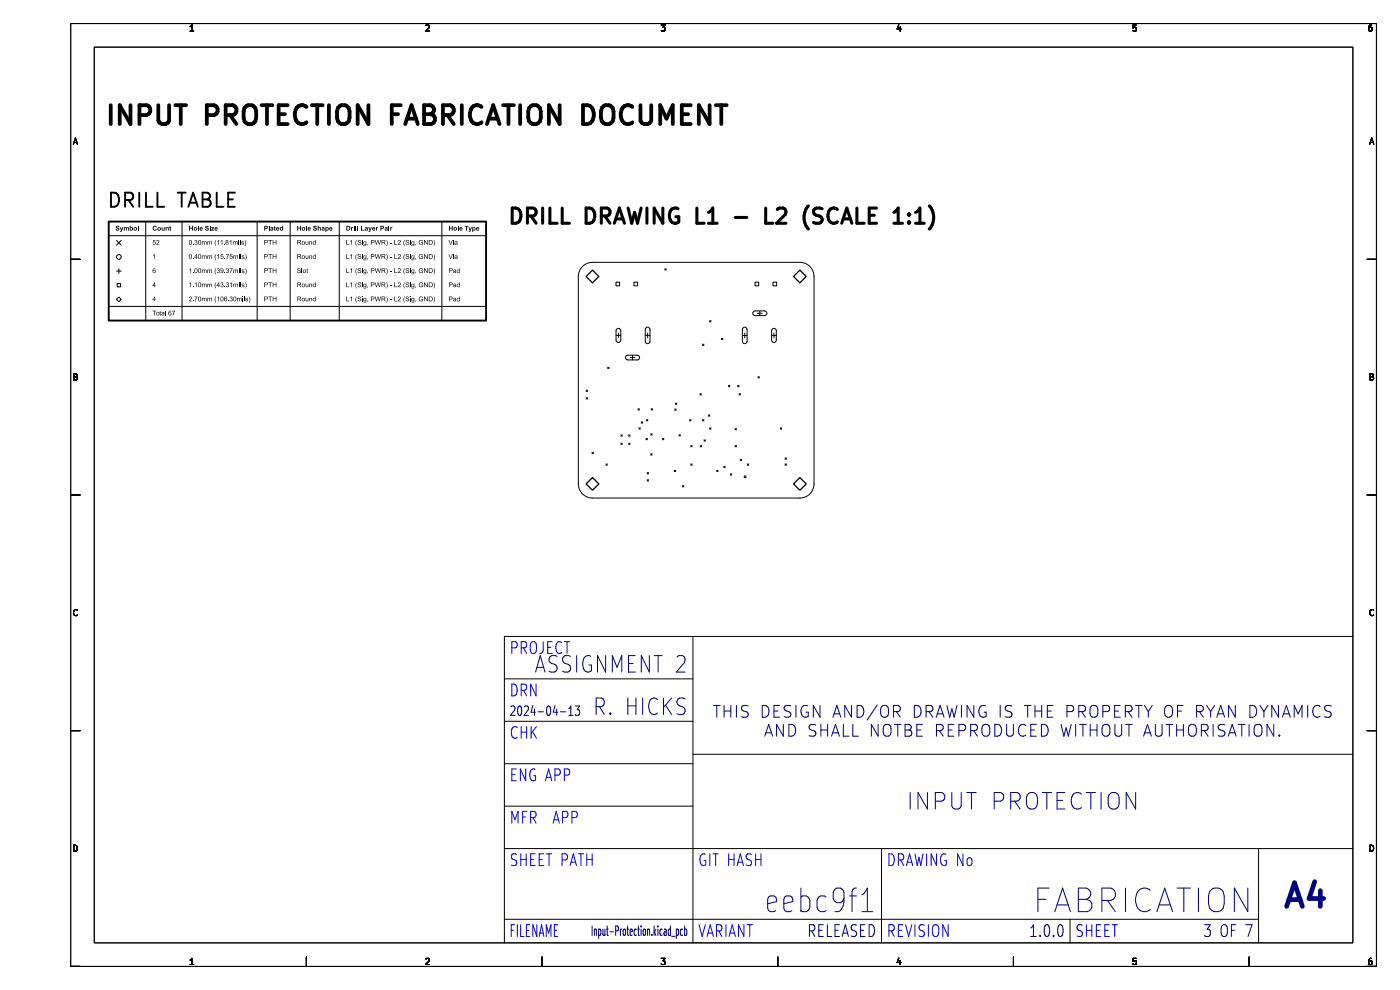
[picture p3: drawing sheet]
<svg xmlns="http://www.w3.org/2000/svg" width="297mm" height="210mm" viewBox="0 0 297 210" stroke-linecap="round" stroke-linejoin="round" font-family="sans-serif">
<defs><g id="words">
<g font-size="6.7" fill="#fff">
<text x="221.9" y="194">FABRICATION</text>
<text x="273" y="192.5">A4</text>
</g>
<g font-size="5.3" fill="#fff">
<text x="22" y="26.5">INPUT PROTECTION FABRICATION DOCUMENT</text>
<text x="163.5" y="194">eebc9f1</text>
</g>
<text font-size="4.7" fill="#fff" x="194.5" y="171.8">INPUT PROTECTION</text>
<text font-size="4.3" fill="#fff" x="110.6" y="47.5">DRILL DRAWING L1 - L2 (SCALE 1:1)</text>
<g font-size="4" fill="#fff">
<text x="22.6" y="44">DRILL TABLE</text>
<text x="117.1" y="143">ASSIGNMENT 2</text>
<text x="126.7" y="152">R. HICKS</text>
</g>
<text font-size="3.3" fill="#fff" x="108.6" y="154.3">THIS DESIGN AND/OR DRAWING IS THE PROPERTY OF RYAN DYNAMICSAND SHALL NOTBE REPRODUCED WITHOUT A</text>
<g font-size="2.7" fill="#fff">
<text x="108" y="138.5">PROJECT</text>
<text x="108" y="147.5">DRN</text>
<text x="108" y="156.5">CHK</text>
<text x="108" y="165.5">ENG APP</text>
<text x="108" y="174.5">MFR APP</text>
<text x="108" y="183.5">SHEET PATH</text>
<text x="148" y="183.5">GIT HASH</text>
<text x="188" y="183.5">DRAWING No</text>
<text x="148" y="198.8">VARIANT</text>
<text x="173.2" y="198.8">RELEASED</text>
<text x="188" y="198.8">REVISION</text>
<text x="218" y="198.8">1.0.0</text>
<text x="228" y="198.8">SHEET</text>
<text x="256.4" y="198.8">3 OF 7</text>
</g>
<g font-size="2" fill="#fff">
<text x="108" y="152">2024-04-13</text>
<text x="108" y="198.8">FILENAME</text>
</g>
<g font-size="1.7" fill="#fff">
<text x="40" y="6.6">1</text>
<text x="90" y="6.6">2</text>
<text x="140" y="6.6">3</text>
<text x="190" y="6.6">4</text>
<text x="240" y="6.6">5</text>
<text x="290" y="6.6">6</text>
<text x="15.5" y="30.6">A</text>
<text x="290.5" y="30.6">A</text>
<text x="15.5" y="80.6">B</text>
<text x="290.5" y="80.6">B</text>
<text x="15.5" y="130.6">C</text>
<text x="290.5" y="130.6">C</text>
<text x="15.5" y="180.6">D</text>
<text x="290.5" y="180.6">D</text>
<text x="40" y="204.7">1</text>
<text x="90" y="204.7">2</text>
<text x="140" y="204.7">3</text>
<text x="190" y="204.7">4</text>
<text x="240" y="204.7">5</text>
<text x="290" y="204.7">6</text>
</g>
<text font-size="1.3" fill="#fff" x="125.1" y="198.5">Input-Protection.kicad_pcb</text>
</g></defs>
<g fill="none" stroke="#000" stroke-width=".4">
<path d="M23.1 47h80v21h-80zM23.5 40.9a1.58 1.58 0 0 1 1.7 .9 1.58 1.58 0 0 1-.5 1.9l-1.2 .2zM26.5 42.4h1.2a.81 .81 0 0 0 .6-.7 .81 .81 0 0 0-.6-.8h-1.2v3M27.3 42.4l1 1.5M29.5 40.9v3M31 40.9v3h1.4M33.4 40.9v3h1.4M37.7 40.9h1.7M38.5 40.9v3M40 43.9l1-3 1 3M40.3 43h1.4M43 40.9h1a.73 .73 0 0 1 .6 .7 .73 .73 0 0 1-.6 .7 .8 .8 0 0 1 .7 .7 .8 .8 0 0 1-.6 .9h-1.1z"/>
<path d="M43 42.3h1M46 40.9v3h1.4M48.4 42.3h1M49.8 40.9h-1.4v3h1.4"/>
</g>
<g fill="none" stroke="#000" stroke-width=".21">
<path d="M15 5h277v200h-277zM20 10h267v190h-267zM40.3 6.6h.8M40.3 5.7l.4-.4v1.3M90.3 5.4l.5-.1 .3 .4-.8 .9h.8M140.3 5.3h.8l-.4 .5 .3 .1v.6l-.2 .1-.5-.1M190.7 5.2l-.4 1h.9M191 5.7v.9M241 5.3h-.6l-.1 .6h.7v.6l-.2 .1-.5-.1M291 5.3l-.4 .1-.2 .2-.1 .7 .3 .3 .4-.1v-.6l-.4-.1-.3 .2M15.6 30.6l.4-1.3 .4 1.3M15.7 30.2h.6"/>
<path d="M290.6 30.6l.4-1.3 .4 1.3M290.7 30.2h.6M15 55h2M23.1 47h80M23.1 50h80M24.7 57.5h1M24.7 51l1 1M25.2 57v1M25.7 51l-1 1M30.9 47v21M38.6 47v21M54.6 47v21"/>
<path d="M61.6 47v21M72 47v21M93.7 47v21M123.8 56.3l1.2-.6 .7-.1h44a3 3 0 0 1 3 3.1v44a3 3 0 0 1-3 2.9h-44a3 3 0 0 1-3-2.9v-44a3 3 0 0 1 1.1-2.4zM130.7 59.9h.8v.7h-.8zM134.5 59.9h.8v.7h-.8zM141 57l.3 .3M141.3 57l-.3 .3M160.2 59.9h.8v.7h-.8zM164 59.9h.8v.7h-.8zM290 55h2M15.7 79.3h.4l.2 .2-.2 .4 .2 .1 .1 .3-.2 .3h-.5z"/>
<path d="M15.7 79.9h.4M23.1 68h80M23.1 65h80M24.9 60.1h.7v.8h-.7zM25.2 63l.5 .5-.5 .5-.5-.5zM128.9 77.9l.3 .3M129.2 77.9l-.3 .3M130.7 71.1h1M130.8 69.9a.5 .5 0 0 1 .5-.2 .5 .5 0 0 1 .4 .5v2a.5 .5 0 0 1-.5 .5 .5 .5 0 0 1-.5-.5zM131.2 70.7v.9M132.9 75.4l2.3-.1a.5 .5 0 0 1 .5 .6 .5 .5 0 0 1-.5 .5h-2a.5 .5 0 0 1-.5-.4 .5 .5 0 0 1 .2-.6zM133.7 75.9h1"/>
<path d="M134.2 75.3v1.1M136.9 71.1h1M137 69.6a.5 .5 0 0 1 .5-.2 .5 .5 0 0 1 .4 .5v2.5a.5 .5 0 0 1-.5 .5 .5 .5 0 0 1-.5-.5zM137.4 70.7v.9M149 73l.3 .3M149.3 73l-.3 .3M150.5 68l.3 .3M150.8 68l-.3 .3M153 71.8l.3 .2M153.3 71.8l-.3 .2M157.5 71.1h1M157.6 69.6a.5 .5 0 0 1 .5-.2 .5 .5 0 0 1 .4 .5v2.5a.5 .5 0 0 1-.5 .5 .5 .5 0 0 1-.5-.5z"/>
<path d="M158 70.7v.9M159.9 66h2.3a.5 .5 0 0 1 .5 .5 .5 .5 0 0 1-.5 .5h-2a.5 .5 0 0 1-.5-.4 .5 .5 0 0 1 .2-.6zM160.7 66.5h1M160.8 79.9l.3 .3M161.1 79.9l-.3 .3M161.2 66v1M163.7 71.1h1M163.8 69.9a.5 .5 0 0 1 .5-.2 .5 .5 0 0 1 .4 .5v2a.5 .5 0 0 1-.5 .5 .5 .5 0 0 1-.5-.5zM164.2 70.7v.9M290.7 79.3h.4l.2 .2-.2 .4 .2 .1 .1 .3-.2 .3h-.5zM290.7 79.9h.4M124.3 84.3l.3 .4"/>
<path d="M124.3 82.7l.3 .4M124.6 84.3l-.3 .4M124.6 82.7l-.3 .4M125.6 95.9l.3 .4M125.9 95.9l-.3 .4M128.5 98.4l.3 .3M128.8 98.4l-.3 .3M131.7 94l.3 .3M131.7 92.2l.3 .4M132 94l-.3 .3M132 92.2l-.3 .4M133.4 94l.3 .3"/>
<path d="M133.4 92.2l.3 .4M133.7 94l-.3 .3M133.7 92.2l-.3 .4M135.3 86.7l.3 .3M135.5 90.7l.3 .3M135.6 86.7l-.3 .3M135.8 90.7l-.3 .3M136 89.5l.3 .3M136.3 89.5l-.3 .3M137 93l.3 .3M137.1 89l.3 .3M137.3 93l-.3 .3"/>
<path d="M137.4 89l-.3 .3M138 96.3l.3 .2M138 92l.3 .3M138.1 86.7l.3 .3M138.3 96.3l-.3 .2M138.3 92l-.3 .3M138.4 86.7l-.3 .3M140.5 93l.3 .3M140.8 93l-.3 .3M143 99.8l.3 .2M143.1 86.8l.3 .3M143.3 85.5l.3 .3"/>
<path d="M143.3 99.8l-.3 .2M143.4 86.8l-.3 .3M143.6 85.5l-.3 .3M144 92.2l.3 .3M144.3 92.2l-.3 .3M146.3 89l.3 .3M146.5 98.4l.3 .3M146.5 94.5l.3 .3M146.6 89l-.3 .3M146.8 98.4l-.3 .3M146.8 94.5l-.3 .3M148.5 83.5l.3 .3"/>
<path d="M148.5 94.5l.3 .3M148.8 83.5l-.3 .3M148.8 94.5l-.3 .3M149 89l.3 .3M149.3 93.3l.3 .3M149.3 89l-.3 .3M149.6 93.3l-.3 .3M150.3 88l.3 .3M150.5 90.7l.3 .3M150.6 88l-.3 .3M150.8 90.7l-.3 .3M152 99.8l.3 .2"/>
<path d="M152.3 99.8l-.3 .2M153.5 98.9l.3 .3M153.8 98.9l-.3 .3M154.5 81.7l.3 .3M154.8 81.7l-.3 .3M155.9 94.5l.3 .3M155.9 90.9l.3 .3M156.2 94.5l-.3 .3M156.2 90.9l-.3 .3M156.5 81.7l.3 .3M156.8 83.5l.3 .3M156.8 81.7l-.3 .3"/>
<path d="M157 97.4l.3 .3M157.1 83.5l-.3 .3M157.3 97.4l-.3 .3M158.5 98.4l.3 .3M158.8 98.4l-.3 .3M165.5 90.7l.3 .3M165.8 90.7l-.3 .3M166.5 98.4l.3 .3M166.5 97.1l.3 .3M166.8 98.4l-.3 .3M166.8 97.1l-.3 .3M15 105h2"/>
<path d="M137.3 101.8l.3 .3M137.3 100.2l.3 .3M137.6 101.8l-.3 .3M137.6 100.2l-.3 .3M144.8 103l.3 .3M145.1 103l-.3 .3M154.9 100.5l.3 .3M155.2 100.5l-.3 .3M290 105h2M16.4 129.4a.58 .58 0 0 0-.8 .5 .58 .58 0 0 0 .8 .6M147 135v65M287 135h-180v65"/>
<path d="M291.4 129.4a.58 .58 0 0 0-.8 .5 .58 .58 0 0 0 .8 .6M15 155h2M107 153h40M107 144h40M290 155h2M15.7 179.3a.66 .66 0 0 1 .7 .6 .66 .66 0 0 1-.7 .7zM107 162h40M107 171h40M147 160h140M290.7 179.3a.66 .66 0 0 1 .7 .6 .66 .66 0 0 1-.7 .7zM107 180h180M107 195h160"/>
<path d="M187 180v20M227 195v5M267 180v20M15 205h2M40.3 203.7l.4-.4v1.3M40.3 204.6h.8M65 203v2M90.3 203.4l.5-.1 .3 .4-.8 .9h.8M115 203v2M140.3 203.3h.8l-.4 .5 .3 .1v.6l-.2 .1-.5-.1M165 203v2M190.7 203.2l-.4 1h.9"/>
<path d="M191 203.7v.9M215 203v2M241 203.3h-.6l-.1 .6h.7v.6l-.2 .1-.5-.1M265 203v2M290 205h2M291 203.3l-.4 .1-.2 .2-.1 .8 .3 .2 .4-.1v-.6l-.4-.1-.3 .2"/>
<circle cx="25.2" cy="54.5" r=".5"/>
<circle cx="158.1" cy="101.2" r=".2"/>
</g>
<g fill="#000">
<path d="M24.6 48l.4-.1 .3 .2v.1h-.2l-.3-.1 .1 .2a.39 .39 0 0 1 .4 .3 .39 .39 0 0 1-.4 .4 .39 .39 0 0 1-.4-.4h.2a.19 .19 0 0 0 .2 .2 .19 .19 0 0 0 .1-.3l-.4-.2z" fill-rule="evenodd"/>
<path d="M25.4 48.2h.2l.2 .5 .2-.5h.2l-.5 1h-.2l.2-.3z" fill-rule="evenodd"/>
<path d="M26.3 48.2h.9l.1 .7h-.2l-.1-.6-.1 .6h-.2l-.1-.6-.1 .6h-.2z" fill-rule="evenodd"/>
<path d="M27.5 47.9h.2v.4a.33 .33 0 0 1 .4 0 .33 .33 0 0 1 0 .5 .33 .33 0 0 1-.4 0l-.2 .1v-.4h.2v.2a.18 .18 0 0 0 .3 0 .18 .18 0 0 0 0-.3 .18 .18 0 0 0-.3 .1h-.2z" fill-rule="evenodd"/>
<path d="M28.5 48.3a.38 .38 0 0 1 .5 .1 .38 .38 0 0 1-.2 .5 .38 .38 0 0 1-.5-.3h.2a.19 .19 0 0 0 .3 .1 .19 .19 0 0 0 0-.3 .19 .19 0 0 0-.3 .1l-.2 .1z" fill-rule="evenodd"/>
<path d="M29.2 47.9h.2v1h-.2z" fill-rule="evenodd"/>
<path d="M32.5 50.9h.5v.1h-.4l-.1 .3a.33 .33 0 0 1 .5 .2 .33 .33 0 0 1-.2 .4 .33 .33 0 0 1-.4-.3h.1a.22 .22 0 0 0 .3 .1 .22 .22 0 0 0 .1-.3 .22 .22 0 0 0-.4 .1l-.1-.1z" fill-rule="evenodd"/>
<path d="M32.5 57l.3-.1 .2 .3-.3-.2a.19 .19 0 0 0-.2 .1 .19 .19 0 0 0 0 .2 .19 .19 0 0 0 .3 0 .33 .33 0 0 1 .2 .3 .33 .33 0 0 1-.3 .3 .33 .33 0 0 1-.3-.3h.1a.2 .2 0 0 0 .3 .2 .2 .2 0 0 0 0-.4 .2 .2 0 0 0-.3 .1l-.1 .1z" fill-rule="evenodd"/>
<path d="M32.5 54.2l.3-.3v1h-.1v-.8l-.2 .2z" fill-rule="evenodd"/>
<path d="M32.5 48l.5-.1 .3 .3h-.2a.27 .27 0 0 0-.4 0 .27 .27 0 0 0 0 .4 .27 .27 0 0 0 .3 0h.3a.49 .49 0 0 1-.8 .2 .49 .49 0 0 1 0-.8z" fill-rule="evenodd"/>
<path d="M33.3 51a.35 .35 0 0 1 .5 .1 .35 .35 0 0 1-.3 .5l-.2 .2h.5v.1h-.7l.4-.4a.21 .21 0 0 0 .2-.3 .21 .21 0 0 0-.2-.2 .21 .21 0 0 0-.2 .2h-.1z" fill-rule="evenodd"/>
<path d="M33.5 48.3a.38 .38 0 0 1 .6 .1 .38 .38 0 0 1-.2 .5 .38 .38 0 0 1-.5-.3h.2a.19 .19 0 0 0 .3 .1 .19 .19 0 0 0 0-.3 .19 .19 0 0 0-.3 .1l-.2 .1z" fill-rule="evenodd"/>
<path d="M34.3 48.2h.2l.1 .6 .1-.1v-.5h.2v.7l-.6-.1z" fill-rule="evenodd"/>
<path d="M35.1 48.2l.7 .1v.6h-.2l-.1-.6-.2 .1v.5h-.2z" fill-rule="evenodd"/>
<path d="M36 48l.2-.1v.3h.1l-.1 .4 .1 .3-.3-.1z" fill-rule="evenodd"/>
<path d="M40.1 47.9h.2v.4h.4v-.4h.2v1h-.2v-.4h-.4v.4h-.2z" fill-rule="evenodd"/>
<path d="M40.2 54a.43 .43 0 0 1 .5 .4 .43 .43 0 0 1-.5 .4l-.1-.4h.1a.25 .25 0 0 0 0 .4 .25 .25 0 0 0 .4 0 .25 .25 0 0 0 0-.4 .25 .25 0 0 0 0-.3 .25 .25 0 0 0-.4 0 .25 .25 0 0 0 0 .3h-.1z" fill-rule="evenodd"/>
<path d="M40.2 51a.43 .43 0 0 1 .5 .4 .43 .43 0 0 1-.5 .4l-.1-.4h.1a.25 .25 0 0 0 0 .4 .25 .25 0 0 0 .4 0 .25 .25 0 0 0 0-.4 .25 .25 0 0 0 0-.3 .25 .25 0 0 0-.4 0 .25 .25 0 0 0 0 .3h-.1z" fill-rule="evenodd"/>
<path d="M40.2 57.2l.3-.3v1h-.1v-.8l-.2 .2z" fill-rule="evenodd"/>
<path d="M40.9 57.8l.2 .1z" fill-rule="evenodd"/>
<path d="M40.9 54.8l.2 .1z" fill-rule="evenodd"/>
<path d="M40.9 51.8l.2 .1z" fill-rule="evenodd"/>
<path d="M41.4 51a.27 .27 0 0 1 .4 0 .27 .27 0 0 1-.1 .4 .31 .31 0 0 1 0 .5 .31 .31 0 0 1-.5-.3h.2a.2 .2 0 0 0 .2 .2 .2 .2 0 0 0 .2-.2 .2 .2 0 0 0-.3-.2v-.1a.17 .17 0 0 0 .2-.1 .17 .17 0 0 0-.2-.2 .17 .17 0 0 0-.1 .2h-.1z" fill-rule="evenodd"/>
<path d="M41.2 48.3a.38 .38 0 0 1 .6 .1 .38 .38 0 0 1-.2 .5 .38 .38 0 0 1-.5-.3h.2a.19 .19 0 0 0 .3 .1 .19 .19 0 0 0 0-.3 .19 .19 0 0 0-.3 .1l-.2 .1z" fill-rule="evenodd"/>
<path d="M41.3 57a.43 .43 0 0 1 .6 .4 .43 .43 0 0 1-.6 .4l-.1-.4h.2a.25 .25 0 0 0 0 .4 .25 .25 0 0 0 .3 0 .25 .25 0 0 0 .1-.4 .25 .25 0 0 0-.1-.3 .25 .25 0 0 0-.3 0 .25 .25 0 0 0 0 .3h-.2z" fill-rule="evenodd"/>
<path d="M41.7 53.9l.1 .7h.1l-.1 .3h-.2v-.2h-.4v-.1h.4v-.5l-.4 .5z" fill-rule="evenodd"/>
<path d="M42 47.9h.2v1h-.2z" fill-rule="evenodd"/>
<path d="M42.2 60a.46 .46 0 0 1 .5 .4 .46 .46 0 0 1-.5 .5l-.2-.4 .1-.1a.25 .25 0 0 0 .1 .4 .25 .25 0 0 0 .3 0 .25 .25 0 0 0 0-.4 .25 .25 0 0 0 0-.3 .25 .25 0 0 0-.3 0 .25 .25 0 0 0-.1 .3l-.1-.1z" fill-rule="evenodd"/>
<path d="M42.1 57a.43 .43 0 0 1 .6 .4 .43 .43 0 0 1-.6 .4l-.1-.4h.1a.25 .25 0 0 0 .1 .4 .25 .25 0 0 0 .3 0 .25 .25 0 0 0 0-.4 .25 .25 0 0 0 0-.3 .25 .25 0 0 0-.3 0 .25 .25 0 0 0-.1 .3h-.1z" fill-rule="evenodd"/>
<path d="M42.1 54a.43 .43 0 0 1 .6 .4 .43 .43 0 0 1-.6 .4l-.1-.4h.1a.25 .25 0 0 0 .1 .4 .25 .25 0 0 0 .3 0 .25 .25 0 0 0 0-.4 .25 .25 0 0 0 0-.3 .25 .25 0 0 0-.3 0 .25 .25 0 0 0-.1 .3h-.1z" fill-rule="evenodd"/>
<path d="M42.1 51a.43 .43 0 0 1 .6 .4 .43 .43 0 0 1-.6 .4l-.1-.4h.1a.25 .25 0 0 0 .1 .4 .25 .25 0 0 0 .3 0 .25 .25 0 0 0 0-.4 .25 .25 0 0 0 0-.3 .25 .25 0 0 0-.3 0 .25 .25 0 0 0-.1 .3h-.1z" fill-rule="evenodd"/>
<path d="M42.4 48.3l.5-.1 .1 .4-.5 .1 .2 .1 .3-.1a.35 .35 0 0 1-.5 .2 .35 .35 0 0 1-.2-.4h.5l-.1-.2-.4 .2z" fill-rule="evenodd"/>
<path d="M42.8 57.2h.9l.1 .7h-.1l-.1-.6-.2 .1v.5h-.1l-.2-.6-.1 .1v.5h-.2z" fill-rule="evenodd"/>
<path d="M42.8 54.2h.9l.1 .7h-.1l-.1-.6-.2 .1v.5h-.1l-.2-.6-.1 .1v.5h-.2z" fill-rule="evenodd"/>
<path d="M42.8 51.2h.9l.1 .7h-.1l-.1-.6-.2 .1v.5h-.1l-.2-.6-.1 .1v.5h-.2z" fill-rule="evenodd"/>
<path d="M43.6 48l.4-.1 .2 .2 .1 .1h-.2l-.3-.1v.2a.39 .39 0 0 1 .5 .3 .39 .39 0 0 1-.4 .4 .39 .39 0 0 1-.4-.4h.2a.19 .19 0 0 0 .2 .2 .19 .19 0 0 0 .1-.3l-.4-.2z" fill-rule="evenodd"/>
<path d="M44 57.2h.9l.1 .7h-.1l-.2-.6-.1 .1v.5h-.2l-.1-.6-.2 .1v.5h-.1z" fill-rule="evenodd"/>
<path d="M44 54.2h.9l.1 .7h-.1l-.2-.6-.1 .1v.5h-.2l-.1-.6-.2 .1v.5h-.1z" fill-rule="evenodd"/>
<path d="M44 51.2h.9l.1 .7h-.1l-.2-.6-.1 .1v.5h-.2l-.1-.6-.2 .1v.5h-.1z" fill-rule="evenodd"/>
<path d="M44.5 47.9h.2v.2h-.2z" fill-rule="evenodd"/>
<path d="M44.5 48.2h.2v.7h-.2z" fill-rule="evenodd"/>
<path d="M44.8 48.2h.6l-.4 .6 .4-.1v.2h-.6l.4-.6h-.4z" fill-rule="evenodd"/>
<path d="M45.8 56.9l-.1 .8 .2 .5-.4-.6z" fill-rule="evenodd"/>
<path d="M45.8 53.9l-.1 .8 .2 .5-.4-.6z" fill-rule="evenodd"/>
<path d="M45.8 50.9l-.1 .8 .2 .5-.4-.6z" fill-rule="evenodd"/>
<path d="M45.6 48.3l.4-.1 .2 .4-.5 .1 .2 .1 .3-.1a.35 .35 0 0 1-.5 .2 .35 .35 0 0 1-.2-.4h.5l-.2-.2-.3 .2z" fill-rule="evenodd"/>
<path d="M46.1 57a.27 .27 0 0 1 .4 0 .27 .27 0 0 1 0 .4 .31 .31 0 0 1 0 .5 .31 .31 0 0 1-.5-.3h.1a.2 .2 0 0 0 .2 .2 .2 .2 0 0 0 .2-.2 .2 .2 0 0 0-.3-.2v-.1a.17 .17 0 0 0 .3-.1 .17 .17 0 0 0-.2-.2 .17 .17 0 0 0-.2 .2h-.1z" fill-rule="evenodd"/>
<path d="M46.1 54.2l.3-.3v1h-.1v-.8l-.2 .2z" fill-rule="evenodd"/>
<path d="M46.1 51.2l.3-.3v1h-.1v-.8l-.2 .2z" fill-rule="evenodd"/>
<path d="M46.9 53.9h.5v.1h-.4l-.1 .3a.33 .33 0 0 1 .5 .2 .33 .33 0 0 1-.2 .4 .33 .33 0 0 1-.4-.3h.1a.22 .22 0 0 0 .3 .1 .22 .22 0 0 0 0-.3 .22 .22 0 0 0-.3 .1l-.1-.1z" fill-rule="evenodd"/>
<path d="M46.9 57a.44 .44 0 0 1 .5 .4 .44 .44 0 0 1-.6 .4v-.1a.28 .28 0 0 0 .4 .1 .28 .28 0 0 0 .1-.4l-.4 .2-.1-.3 .1-.1a.2 .2 0 0 0 .3 .2 .2 .2 0 0 0 0-.3 .2 .2 0 0 0-.3 .1h-.1z" fill-rule="evenodd"/>
<path d="M46.8 51.2l.4-.3v1h-.1v-.8l-.3 .2z" fill-rule="evenodd"/>
<path d="M47.5 51.8l.1 .1z" fill-rule="evenodd"/>
<path d="M47.6 57.8l.1 .1z" fill-rule="evenodd"/>
<path d="M47.6 54.8l.1 .1z" fill-rule="evenodd"/>
<path d="M48 57a.27 .27 0 0 1 .4 0 .27 .27 0 0 1 0 .4 .31 .31 0 0 1 0 .5 .31 .31 0 0 1-.5-.3h.2a.2 .2 0 0 0 .2 .2 .2 .2 0 0 0 .1-.2 .2 .2 0 0 0-.2-.2v-.1a.17 .17 0 0 0 .2-.1 .17 .17 0 0 0-.2-.2 .17 .17 0 0 0-.1 .2h-.2z" fill-rule="evenodd"/>
<path d="M47.9 53.9h.7l-.4 1h-.1v-.3l.3-.6h-.5z" fill-rule="evenodd"/>
<path d="M47.9 51a.27 .27 0 0 1 .5 0 .27 .27 0 0 1-.1 .4 .32 .32 0 0 1 0 .5 .32 .32 0 0 1-.5-.3h.1a.21 .21 0 0 0 .3 .2 .21 .21 0 0 0 .1-.3 .21 .21 0 0 0-.3 .1h-.2l.2-.2-.1-.2h.1a.16 .16 0 0 0 .2 .1 .16 .16 0 0 0 .1-.3 .16 .16 0 0 0-.3 .1l-.1 .1z" fill-rule="evenodd"/>
<path d="M48.8 53.9h.5v.1h-.4v.3a.33 .33 0 0 1 .4 .2 .33 .33 0 0 1-.2 .4 .33 .33 0 0 1-.4-.3h.1a.22 .22 0 0 0 .4 .1 .22 .22 0 0 0 0-.3 .22 .22 0 0 0-.4 .1l-.1-.1z" fill-rule="evenodd"/>
<path d="M48.7 56.9h.7l-.4 1h-.1v-.3l.3-.6h-.5z" fill-rule="evenodd"/>
<path d="M48.7 51.2l.4-.3v1h-.2v-.8l-.2 .2z" fill-rule="evenodd"/>
<path d="M49.4 51.2h.9l.1 .7h-.1l-.2-.6-.1 .1v.5h-.2l-.1-.6-.1 .1-.1 .5h-.1z" fill-rule="evenodd"/>
<path d="M49.5 57.2h.9l.1 .7h-.1l-.2-.6-.1 .1v.5h-.2l-.1-.6-.1 .1-.1 .5h-.1z" fill-rule="evenodd"/>
<path d="M49.5 54.2h.9l.1 .7h-.1l-.2-.6-.1 .1v.5h-.2l-.1-.6-.1 .1-.1 .5h-.1z" fill-rule="evenodd"/>
<path d="M50.6 50.9l.1 .1z" fill-rule="evenodd"/>
<path d="M50.6 51.2h.1v.7h-.1z" fill-rule="evenodd"/>
<path d="M50.7 59.9l.1 .1z" fill-rule="evenodd"/>
<path d="M50.7 56.9l.1 .1z" fill-rule="evenodd"/>
<path d="M50.7 57.2h.1v.7h-.1z" fill-rule="evenodd"/>
<path d="M50.7 53.9l.1 .1z" fill-rule="evenodd"/>
<path d="M50.7 54.2h.1v.7h-.1z" fill-rule="evenodd"/>
<path d="M50.9 50.9h.1v1h-.1z" fill-rule="evenodd"/>
<path d="M51 59.9h.1v1h-.1z" fill-rule="evenodd"/>
<path d="M51 56.9h.1v1h-.1z" fill-rule="evenodd"/>
<path d="M51 53.9h.1v1h-.1z" fill-rule="evenodd"/>
<path d="M51.2 51.3l.5-.1v.2l-.4-.1 .2 .2a.27 .27 0 0 1 .2 .3 .27 .27 0 0 1-.3 .2 .27 .27 0 0 1-.2-.3l.3 .1 .1-.1-.4-.2z" fill-rule="evenodd"/>
<path d="M51.3 57.3l.5-.1v.2l-.4-.1 .2 .2a.27 .27 0 0 1 .2 .3 .27 .27 0 0 1-.3 .2 .27 .27 0 0 1-.2-.3h.4l-.4-.2z" fill-rule="evenodd"/>
<path d="M51.3 54.3l.5-.1v.2l-.4-.1 .2 .2a.27 .27 0 0 1 .2 .3 .27 .27 0 0 1-.3 .2 .27 .27 0 0 1-.2-.3h.4l-.4-.2z" fill-rule="evenodd"/>
<path d="M51.9 50.9l.3 .5-.2 .8 .1-.8z" fill-rule="evenodd"/>
<path d="M52 56.9l.3 .5-.2 .8 .1-.8z" fill-rule="evenodd"/>
<path d="M52 53.9l.3 .5-.2 .8 .1-.8z" fill-rule="evenodd"/>
<path d="M56.1 59.9h.3a.31 .31 0 0 1 .4 .3 .31 .31 0 0 1-.3 .3h-.3v.4h-.1v-.5h.5l.1-.2-.1-.2h-.4v.4h-.1z" fill-rule="evenodd"/>
<path d="M56.1 56.9h.3a.31 .31 0 0 1 .4 .3 .31 .31 0 0 1-.3 .3h-.3v.4h-.1v-.5h.5l.1-.2-.1-.2h-.4v.4h-.1z" fill-rule="evenodd"/>
<path d="M56.1 53.9h.3a.31 .31 0 0 1 .4 .3 .31 .31 0 0 1-.3 .3h-.3v.4h-.1v-.5h.5l.1-.2-.1-.2h-.4v.4h-.1z" fill-rule="evenodd"/>
<path d="M56.1 50.9h.3a.31 .31 0 0 1 .4 .3 .31 .31 0 0 1-.3 .3h-.3v.4h-.1v-.5h.5l.1-.2-.1-.2h-.4v.4h-.1z" fill-rule="evenodd"/>
<path d="M56.1 47.9h.5a.35 .35 0 0 1 .2 .5 .35 .35 0 0 1-.5 .1v.4h-.2v-.5h.4l.1-.2-.3-.1v.3h-.2z" fill-rule="evenodd"/>
<path d="M57 47.9h.2v1h-.2z" fill-rule="evenodd"/>
<path d="M56.9 56.9h.8v.1h-.3v.9h-.1v-.9h-.4z" fill-rule="evenodd"/>
<path d="M56.9 53.9h.8v.1h-.3v.9h-.1v-.9h-.4z" fill-rule="evenodd"/>
<path d="M56.9 50.9h.8v.1h-.3v.9h-.1v-.9h-.4z" fill-rule="evenodd"/>
<path d="M57.4 48.3l.5-.1 .1 .7h-.6l-.1-.2 .4 .1 .1-.2-.5 .1 .5-.3-.1-.1-.4 .1z" fill-rule="evenodd"/>
<path d="M57.9 56.9h.1v.4h.5v-.4h.1v1h-.1v-.5h-.5v.5h-.1z" fill-rule="evenodd"/>
<path d="M57.9 53.9h.1v.4h.5v-.4h.1v1h-.1v-.5h-.5v.5h-.1z" fill-rule="evenodd"/>
<path d="M57.9 50.9h.1v.4h.5v-.4h.1v1h-.1v-.5h-.5v.5h-.1z" fill-rule="evenodd"/>
<path d="M58.2 48l.2-.1v.3h.1l-.1 .4 .1 .3-.3-.1z" fill-rule="evenodd"/>
<path d="M58.7 48.3l.4-.1 .1 .4-.4 .1 .1 .1 .3-.1a.35 .35 0 0 1-.4 .2 .35 .35 0 0 1-.2-.4h.5l-.2-.2-.3 .2z" fill-rule="evenodd"/>
<path d="M59.4 48.3h.5v-.4h.2v1h-.6l-.1-.4 .2 .2a.17 .17 0 0 0 .2 0 .17 .17 0 0 0 0-.3 .17 .17 0 0 0-.2 .1h-.2z" fill-rule="evenodd"/>
<path d="M63.1 57l.5-.1 .2 .2-.1 .1a.21 .21 0 0 0-.3-.3 .21 .21 0 0 0-.1 .4h.1a.35 .35 0 0 1 .3 .6 .35 .35 0 0 1-.6-.1l-.1-.2h.1a.22 .22 0 0 0 .3 .3 .22 .22 0 0 0 .1-.4l-.4-.2z" fill-rule="evenodd"/>
<path d="M63.1 47.9h.2v.4h.4v-.4h.2v1h-.2v-.4h-.4v.4h-.2z" fill-rule="evenodd"/>
<path d="M63.1 59.9h.4a.28 .28 0 0 1 .4 .2 .28 .28 0 0 1-.3 .4l.3 .4-.6-.4h-.1v.4h-.1v-.5l.5-.1 .1-.1-.1-.2h-.4v.4h-.1z" fill-rule="evenodd"/>
<path d="M63.1 53.9h.4a.28 .28 0 0 1 .4 .2 .28 .28 0 0 1-.3 .4l.3 .4-.6-.4h-.1v.4h-.1v-.5l.5-.1 .1-.1-.1-.2h-.4v.4h-.1z" fill-rule="evenodd"/>
<path d="M63.1 50.9h.4a.28 .28 0 0 1 .4 .2 .28 .28 0 0 1-.3 .4l.3 .4-.6-.4h-.1v.4h-.1v-.5l.5-.1 .1-.1-.1-.2h-.4v.4h-.1z" fill-rule="evenodd"/>
<path d="M64 56.9h.1v1h-.1z" fill-rule="evenodd"/>
<path d="M64.1 54.3a.36 .36 0 0 1 .6 0 .36 .36 0 0 1-.2 .6 .36 .36 0 0 1-.5-.3h.1a.22 .22 0 0 0 .4 .1 .22 .22 0 0 0 0-.4 .22 .22 0 0 0-.4 .2l-.1 .1z" fill-rule="evenodd"/>
<path d="M64.1 51.3a.36 .36 0 0 1 .6 0 .36 .36 0 0 1-.2 .6 .36 .36 0 0 1-.5-.3h.1a.22 .22 0 0 0 .4 .1 .22 .22 0 0 0 0-.4 .22 .22 0 0 0-.4 .2l-.1 .1z" fill-rule="evenodd"/>
<path d="M64.1 48.3a.38 .38 0 0 1 .6 .1 .38 .38 0 0 1-.2 .5 .38 .38 0 0 1-.5-.3h.2a.19 .19 0 0 0 .3 .1 .19 .19 0 0 0 0-.3 .19 .19 0 0 0-.3 .1l-.2 .1z" fill-rule="evenodd"/>
<path d="M64.4 57.3a.36 .36 0 0 1 .5 0 .36 .36 0 0 1-.2 .6 .36 .36 0 0 1-.5-.3h.2a.22 .22 0 0 0 .3 .1 .22 .22 0 0 0 0-.3 .22 .22 0 0 0-.3 .1l-.2 .1z" fill-rule="evenodd"/>
<path d="M64.9 47.9h.2v1h-.2z" fill-rule="evenodd"/>
<path d="M64.8 54.2h.2v.5l.1 .1 .2-.1v-.5h.1v.7l-.5-.1z" fill-rule="evenodd"/>
<path d="M64.8 51.2h.2v.5l.1 .1 .2-.1v-.5h.1v.7l-.5-.1z" fill-rule="evenodd"/>
<path d="M65.1 57l.1-.1v.3h.1l-.1 .5 .2 .2-.3-.1z" fill-rule="evenodd"/>
<path d="M65.6 54.2l.6 .1v.6h-.1v-.5l-.2-.1-.1 .1-.1 .5h-.1z" fill-rule="evenodd"/>
<path d="M65.6 51.2l.6 .1v.6h-.1v-.5l-.2-.1-.1 .1-.1 .5h-.1z" fill-rule="evenodd"/>
<path d="M65.3 48.3l.5-.1 .1 .4-.4 .1 .1 .1 .3-.1a.35 .35 0 0 1-.4 .2 .35 .35 0 0 1-.2-.4h.4l-.1-.2-.3 .2z" fill-rule="evenodd"/>
<path d="M66.5 48l.4-.1 .3 .2v.1h-.2l-.3-.1 .1 .2a.39 .39 0 0 1 .4 .3 .39 .39 0 0 1-.4 .4 .39 .39 0 0 1-.4-.4h.2a.19 .19 0 0 0 .2 .2 .19 .19 0 0 0 .1-.3l-.4-.2z" fill-rule="evenodd"/>
<path d="M66.4 54.3h.5v-.4h.1v1h-.5l-.2-.3h.2a.24 .24 0 0 0 .3 .1 .24 .24 0 0 0 .1-.3 .24 .24 0 0 0-.3-.1l-.3 .3z" fill-rule="evenodd"/>
<path d="M66.4 51.3h.5v-.4h.1v1h-.5l-.2-.3h.2a.24 .24 0 0 0 .3 .1 .24 .24 0 0 0 .1-.3 .24 .24 0 0 0-.3-.1l-.3 .3z" fill-rule="evenodd"/>
<path d="M67.4 47.9h.2v.4h.4l.1 .6h-.2l-.1-.6-.2 .1v.5h-.2z" fill-rule="evenodd"/>
<path d="M68.3 48.3l.5-.1 .1 .7h-.6l-.1-.2 .3 .1 .2-.2-.5 .1 .5-.3-.1-.1-.4 .1z" fill-rule="evenodd"/>
<path d="M69 48.2l.2 .1a.33 .33 0 0 1 .5 0 .33 .33 0 0 1 0 .5 .33 .33 0 0 1-.5 0v.4h-.2v-.7l.2 .1a.16 .16 0 0 0 .3 .1 .16 .16 0 0 0 0-.3 .16 .16 0 0 0-.3 .1h-.2z" fill-rule="evenodd"/>
<path d="M69.9 48.3l.5-.1 .1 .4-.5 .1 .2 .1 .3-.1a.35 .35 0 0 1-.4 .2 .35 .35 0 0 1-.3-.4h.5l-.1-.2-.4 .2z" fill-rule="evenodd"/>
<path d="M73.5 56.9h.1v.9h.5v.1h-.6z" fill-rule="evenodd"/>
<path d="M73.5 53.9h.1v.9h.5v.1h-.6z" fill-rule="evenodd"/>
<path d="M73.5 50.9h.1v.9h.5v.1h-.6z" fill-rule="evenodd"/>
<path d="M73.5 47.9h.3a.5 .5 0 0 1 .5 .5 .5 .5 0 0 1-.4 .5h-.4v-.2h.3a.34 .34 0 0 0 .3-.4 .34 .34 0 0 0-.4-.2v.6h-.2z" fill-rule="evenodd"/>
<path d="M74.5 48.2h.4l-.2 .2v.5h-.2z" fill-rule="evenodd"/>
<path d="M74.3 57.2l.4-.3v1h-.2v-.8l-.2 .2z" fill-rule="evenodd"/>
<path d="M74.3 54.2l.4-.3v1h-.2v-.8l-.2 .2z" fill-rule="evenodd"/>
<path d="M74.3 51.2l.4-.3v1h-.2v-.8l-.2 .2z" fill-rule="evenodd"/>
<path d="M75 47.9h.2v.2h-.2z" fill-rule="evenodd"/>
<path d="M75 48.2h.2v.7h-.2z" fill-rule="evenodd"/>
<path d="M75.4 47.9h.2v1h-.2z" fill-rule="evenodd"/>
<path d="M75.6 56.9l-.1 .8 .2 .5-.3-.6z" fill-rule="evenodd"/>
<path d="M75.6 53.9l-.1 .8 .2 .5-.3-.6z" fill-rule="evenodd"/>
<path d="M75.6 50.9l-.1 .8 .2 .5-.3-.6z" fill-rule="evenodd"/>
<path d="M75.8 47.9h.2v1h-.2z" fill-rule="evenodd"/>
<path d="M76 57l.4-.1 .2 .2-.1 .1a.21 .21 0 0 0-.3-.3 .21 .21 0 0 0-.1 .4h.1a.36 .36 0 0 1 .4 .6 .35 .35 0 0 1-.7-.1l-.1-.2h.2a.22 .22 0 0 0 .2 .3 .22 .22 0 0 0 .1-.4l-.4-.2z" fill-rule="evenodd"/>
<path d="M76 54l.4-.1 .2 .2-.1 .1a.21 .21 0 0 0-.3-.3 .21 .21 0 0 0-.1 .4h.1a.36 .36 0 0 1 .4 .6 .35 .35 0 0 1-.7-.1l-.1-.2h.2a.22 .22 0 0 0 .2 .3 .22 .22 0 0 0 .1-.4l-.4-.2z" fill-rule="evenodd"/>
<path d="M76 51l.4-.1 .2 .2-.1 .1a.21 .21 0 0 0-.3-.3 .21 .21 0 0 0-.1 .4h.1a.36 .36 0 0 1 .4 .6 .35 .35 0 0 1-.7-.1l-.1-.2h.2a.22 .22 0 0 0 .2 .3 .22 .22 0 0 0 .1-.4l-.4-.2z" fill-rule="evenodd"/>
<path d="M76.6 47.9h.2v.8h.5v.2h-.7z" fill-rule="evenodd"/>
<path d="M76.8 59.9l.1 .1z" fill-rule="evenodd"/>
<path d="M76.8 56.9l.1 .1z" fill-rule="evenodd"/>
<path d="M76.8 57.2h.1v.7h-.1z" fill-rule="evenodd"/>
<path d="M76.8 53.9l.1 .1z" fill-rule="evenodd"/>
<path d="M76.8 54.2h.1v.7h-.1z" fill-rule="evenodd"/>
<path d="M76.8 50.9l.1 .1z" fill-rule="evenodd"/>
<path d="M76.8 51.2h.1v.7h-.1z" fill-rule="evenodd"/>
<path d="M77.2 57.3l.5-.1v.6a.32 .32 0 0 1-.2 .4 .32 .32 0 0 1-.4-.2l.3 .1 .2-.1v-.2h-.4l-.1-.3h.1a.21 .21 0 0 0 .3 .2 .21 .21 0 0 0 0-.3 .21 .21 0 0 0-.3 .1h-.1z" fill-rule="evenodd"/>
<path d="M77.2 54.3l.5-.1v.6a.32 .32 0 0 1-.2 .4 .32 .32 0 0 1-.4-.2l.3 .1 .2-.1v-.2h-.4l-.1-.3h.1a.21 .21 0 0 0 .3 .2 .21 .21 0 0 0 0-.3 .21 .21 0 0 0-.3 .1h-.1z" fill-rule="evenodd"/>
<path d="M77.2 51.3l.5-.1v.6a.32 .32 0 0 1-.2 .4 .32 .32 0 0 1-.4-.2l.3 .1 .2-.1v-.2h-.4l-.1-.3h.1a.21 .21 0 0 0 .3 .2 .21 .21 0 0 0 0-.3 .21 .21 0 0 0-.3 .1h-.1z" fill-rule="evenodd"/>
<path d="M77.5 48.3l.5-.1 .1 .7h-.6l-.1-.2 .3 .1 .1-.2-.4 .1 .4-.3v-.1l-.4 .1z" fill-rule="evenodd"/>
<path d="M77.9 57.8h.2l-.1 .3z" fill-rule="evenodd"/>
<path d="M77.9 54.8h.2l-.1 .3z" fill-rule="evenodd"/>
<path d="M77.9 51.8h.2l-.1 .3z" fill-rule="evenodd"/>
<path d="M78.1 48.2h.2l.2 .5 .2-.5h.2l-.5 1h-.2l.2-.3z" fill-rule="evenodd"/>
<path d="M78.7 59.9h.4a.31 .31 0 0 1 .4 .3 .31 .31 0 0 1-.4 .3h-.3v.4h-.1v-.5h.5l.1-.2-.1-.2h-.4v.4h-.1z" fill-rule="evenodd"/>
<path d="M78.7 56.9h.4a.31 .31 0 0 1 .4 .3 .31 .31 0 0 1-.4 .3h-.3v.4h-.1v-.5h.5l.1-.2-.1-.2h-.4v.4h-.1z" fill-rule="evenodd"/>
<path d="M78.7 53.9h.4a.31 .31 0 0 1 .4 .3 .31 .31 0 0 1-.4 .3h-.3v.4h-.1v-.5h.5l.1-.2-.1-.2h-.4v.4h-.1z" fill-rule="evenodd"/>
<path d="M78.7 50.9h.4a.31 .31 0 0 1 .4 .3 .31 .31 0 0 1-.4 .3h-.3v.4h-.1v-.5h.5l.1-.2-.1-.2h-.4v.4h-.1z" fill-rule="evenodd"/>
<path d="M79 48.3l.5-.1 .1 .4-.5 .1 .2 .1 .3-.1a.35 .35 0 0 1-.4 .2 .35 .35 0 0 1-.3-.4h.5l-.1-.2-.4 .2z" fill-rule="evenodd"/>
<path d="M79.5 56.9h.2l.2 .9 .2-.9h.2l.2 .9 .2-.9h.1l-.3 1h-.1l-.2-.9-.3 .9h-.1z" fill-rule="evenodd"/>
<path d="M79.5 53.9h.2l.2 .9 .2-.9h.2l.2 .9 .2-.9h.1l-.3 1h-.1l-.2-.9-.3 .9h-.1z" fill-rule="evenodd"/>
<path d="M79.5 50.9h.2l.2 .9 .2-.9h.2l.2 .9 .2-.9h.1l-.3 1h-.1l-.2-.9-.3 .9h-.1z" fill-rule="evenodd"/>
<path d="M79.8 48.2h.4l-.2 .2v.5h-.2z" fill-rule="evenodd"/>
<path d="M80.7 47.9h.5a.35 .35 0 0 1 .2 .5 .35 .35 0 0 1-.5 .1v.4h-.2v-.5h.5l.1-.2-.4-.1v.3h-.2z" fill-rule="evenodd"/>
<path d="M80.9 59.9h.5a.28 .28 0 0 1 .3 .2 .28 .28 0 0 1-.2 .4l.3 .4-.6-.4h-.1v.4h-.2v-.5l.6-.1 .1-.1-.1-.2h-.4v.4h-.2z" fill-rule="evenodd"/>
<path d="M80.9 56.9h.5a.28 .28 0 0 1 .3 .2 .28 .28 0 0 1-.2 .4l.3 .4-.6-.4h-.1v.4h-.2v-.5l.6-.1 .1-.1-.1-.2h-.4v.4h-.2z" fill-rule="evenodd"/>
<path d="M80.9 53.9h.5a.28 .28 0 0 1 .3 .2 .28 .28 0 0 1-.2 .4l.3 .4-.6-.4h-.1v.4h-.2v-.5l.6-.1 .1-.1-.1-.2h-.4v.4h-.2z" fill-rule="evenodd"/>
<path d="M80.9 50.9h.5a.28 .28 0 0 1 .3 .2 .28 .28 0 0 1-.2 .4l.3 .4-.6-.4h-.1v.4h-.2v-.5l.6-.1 .1-.1-.1-.2h-.4v.4h-.2z" fill-rule="evenodd"/>
<path d="M81.7 48.3l.5-.1 .1 .7h-.6l-.1-.2 .3 .1 .1-.2-.4 .1 .4-.3v-.1l-.4 .1z" fill-rule="evenodd"/>
<path d="M81.9 56.9l.4 .5-.3 .8 .1-.8z" fill-rule="evenodd"/>
<path d="M81.9 53.9l.4 .5-.3 .8 .1-.8z" fill-rule="evenodd"/>
<path d="M81.9 50.9l.4 .5-.3 .8 .1-.8z" fill-rule="evenodd"/>
<path d="M82.4 47.9h.2v.2h-.2z" fill-rule="evenodd"/>
<path d="M82.4 48.2h.2v.7h-.2z" fill-rule="evenodd"/>
<path d="M82.7 57.5h.4v.1h-.4z" fill-rule="evenodd"/>
<path d="M82.7 54.5h.4v.1h-.4z" fill-rule="evenodd"/>
<path d="M82.7 51.5h.4v.1h-.4z" fill-rule="evenodd"/>
<path d="M82.8 48.2h.5l-.3 .2v.5h-.2z" fill-rule="evenodd"/>
<path d="M83.7 56.9h.1v.9h.5v.1h-.6z" fill-rule="evenodd"/>
<path d="M83.7 53.9h.1v.9h.5v.1h-.6z" fill-rule="evenodd"/>
<path d="M83.7 50.9h.1v.9h.5v.1h-.6z" fill-rule="evenodd"/>
<path d="M84.5 57a.35 .35 0 0 1 .5 .1 .35 .35 0 0 1-.3 .5l-.2 .2h.5v.1h-.6l.3-.4a.21 .21 0 0 0 .3-.3 .21 .21 0 0 0-.2-.2 .21 .21 0 0 0-.3 .2h-.1z" fill-rule="evenodd"/>
<path d="M84.5 54a.35 .35 0 0 1 .5 .1 .35 .35 0 0 1-.3 .5l-.2 .2h.5v.1h-.6l.3-.4a.21 .21 0 0 0 .3-.3 .21 .21 0 0 0-.2-.2 .21 .21 0 0 0-.3 .2h-.1z" fill-rule="evenodd"/>
<path d="M84.5 51a.35 .35 0 0 1 .5 .1 .35 .35 0 0 1-.3 .5l-.2 .2h.5v.1h-.6l.3-.4a.21 .21 0 0 0 .3-.3 .21 .21 0 0 0-.2-.2 .21 .21 0 0 0-.3 .2h-.1z" fill-rule="evenodd"/>
<path d="M85.8 56.9l-.1 .8 .2 .5-.3-.6z" fill-rule="evenodd"/>
<path d="M85.8 53.9l-.1 .8 .2 .5-.3-.6z" fill-rule="evenodd"/>
<path d="M85.8 50.9l-.1 .8 .2 .5-.3-.6z" fill-rule="evenodd"/>
<path d="M86.1 57l.5-.1 .2 .2-.1 .1a.21 .21 0 0 0-.3-.3 .21 .21 0 0 0-.1 .4h.1a.35 .35 0 0 1 .3 .6 .35 .35 0 0 1-.6-.1l-.1-.2h.2a.22 .22 0 0 0 .2 .3 .22 .22 0 0 0 .1-.4l-.4-.2z" fill-rule="evenodd"/>
<path d="M86.1 54l.5-.1 .2 .2-.1 .1a.21 .21 0 0 0-.3-.3 .21 .21 0 0 0-.1 .4h.1a.35 .35 0 0 1 .3 .6 .35 .35 0 0 1-.6-.1l-.1-.2h.2a.22 .22 0 0 0 .2 .3 .22 .22 0 0 0 .1-.4l-.4-.2z" fill-rule="evenodd"/>
<path d="M86.1 51l.5-.1 .2 .2-.1 .1a.21 .21 0 0 0-.3-.3 .21 .21 0 0 0-.1 .4h.1a.35 .35 0 0 1 .3 .6 .35 .35 0 0 1-.6-.1l-.1-.2h.2a.22 .22 0 0 0 .2 .3 .22 .22 0 0 0 .1-.4l-.4-.2z" fill-rule="evenodd"/>
<path d="M87 59.9l.1 .1z" fill-rule="evenodd"/>
<path d="M87 56.9l.1 .1z" fill-rule="evenodd"/>
<path d="M87 57.2h.1v.7h-.1z" fill-rule="evenodd"/>
<path d="M87 53.9l.1 .1z" fill-rule="evenodd"/>
<path d="M87 54.2h.1v.7h-.1z" fill-rule="evenodd"/>
<path d="M87 50.9l.1 .1z" fill-rule="evenodd"/>
<path d="M87 51.2h.1v.7h-.1z" fill-rule="evenodd"/>
<path d="M87.4 57.3l.5-.1v.6a.32 .32 0 0 1-.2 .4 .32 .32 0 0 1-.4-.2l.3 .1 .2-.1v-.2h-.5v-.3h.1a.21 .21 0 0 0 .3 .2 .21 .21 0 0 0 0-.3 .21 .21 0 0 0-.3 .1h-.1z" fill-rule="evenodd"/>
<path d="M87.4 54.3l.5-.1v.6a.32 .32 0 0 1-.2 .4 .32 .32 0 0 1-.4-.2l.3 .1 .2-.1v-.2h-.5v-.3h.1a.21 .21 0 0 0 .3 .2 .21 .21 0 0 0 0-.3 .21 .21 0 0 0-.3 .1h-.1z" fill-rule="evenodd"/>
<path d="M87.4 51.3l.5-.1v.6a.32 .32 0 0 1-.2 .4 .32 .32 0 0 1-.4-.2l.3 .1 .2-.1v-.2h-.5v-.3h.1a.21 .21 0 0 0 .3 .2 .21 .21 0 0 0 0-.3 .21 .21 0 0 0-.3 .1h-.1z" fill-rule="evenodd"/>
<path d="M88.1 57.8h.2l-.2 .3z" fill-rule="evenodd"/>
<path d="M88.1 54.8h.2l-.2 .3z" fill-rule="evenodd"/>
<path d="M88.1 51.8h.2l-.2 .3z" fill-rule="evenodd"/>
<path d="M89 57l.5-.1 .2 .2-.1 .1a.39 .39 0 0 0-.5 0 .39 .39 0 0 0 0 .6 .39 .39 0 0 0 .5-.1v-.2h-.3v-.1h.5v.4a.54 .54 0 0 1-.8 0 .54 .54 0 0 1 0-.8z" fill-rule="evenodd"/>
<path d="M89 54l.5-.1 .2 .2-.1 .1a.39 .39 0 0 0-.5 0 .39 .39 0 0 0 0 .6 .39 .39 0 0 0 .5-.1v-.2h-.3v-.1h.5v.4a.54 .54 0 0 1-.8 0 .54 .54 0 0 1 0-.8z" fill-rule="evenodd"/>
<path d="M89 51l.5-.1 .2 .2-.1 .1a.39 .39 0 0 0-.5 0 .39 .39 0 0 0 0 .6 .39 .39 0 0 0 .5-.1v-.2h-.3v-.1h.5v.4a.54 .54 0 0 1-.8 0 .54 .54 0 0 1 0-.8z" fill-rule="evenodd"/>
<path d="M90 56.9l.6 .8v-.8h.1v1l-.6-.8v.8h-.1z" fill-rule="evenodd"/>
<path d="M90 53.9l.6 .8v-.8h.1v1l-.6-.8v.8h-.1z" fill-rule="evenodd"/>
<path d="M90 50.9l.6 .8v-.8h.1v1l-.6-.8v.8h-.1z" fill-rule="evenodd"/>
<path d="M91 59.9h.3a.5 .5 0 0 1 .5 .5 .5 .5 0 0 1-.5 .5h-.3v-.1h.3a.39 .39 0 0 0 .4-.4 .39 .39 0 0 0-.4-.4h-.2v.8h-.1z" fill-rule="evenodd"/>
<path d="M91 56.9h.3a.5 .5 0 0 1 .5 .5 .5 .5 0 0 1-.5 .5h-.3v-.1h.3a.39 .39 0 0 0 .4-.4 .39 .39 0 0 0-.4-.4h-.2v.8h-.1z" fill-rule="evenodd"/>
<path d="M91 53.9h.3a.5 .5 0 0 1 .5 .5 .5 .5 0 0 1-.5 .5h-.3v-.1h.3a.39 .39 0 0 0 .4-.4 .39 .39 0 0 0-.4-.4h-.2v.8h-.1z" fill-rule="evenodd"/>
<path d="M91 50.9h.3a.5 .5 0 0 1 .5 .5 .5 .5 0 0 1-.5 .5h-.3v-.1h.3a.39 .39 0 0 0 .4-.4 .39 .39 0 0 0-.4-.4h-.2v.8h-.1z" fill-rule="evenodd"/>
<path d="M92 56.9l.3 .5-.3 .8 .2-.8z" fill-rule="evenodd"/>
<path d="M92 53.9l.3 .5-.3 .8 .2-.8z" fill-rule="evenodd"/>
<path d="M92 50.9l.3 .5-.3 .8 .2-.8z" fill-rule="evenodd"/>
<path d="M95.2 47.9h.2v.4h.4v-.4h.2v1h-.2v-.4h-.4v.4h-.2z" fill-rule="evenodd"/>
<path d="M95.1 53.9h.2l.3 .9 .3-.9h.2l-.4 1h-.2z" fill-rule="evenodd"/>
<path d="M95.1 50.9h.2l.3 .9 .3-.9h.2l-.4 1h-.2z" fill-rule="evenodd"/>
<path d="M95.2 59.9h.4a.31 .31 0 0 1 .4 .3 .31 .31 0 0 1-.4 .3h-.2v.4h-.2v-.5h.6l.1-.2-.1-.2h-.4v.4h-.2z" fill-rule="evenodd"/>
<path d="M95.2 56.9h.4a.31 .31 0 0 1 .4 .3 .31 .31 0 0 1-.4 .3h-.2v.4h-.2v-.5h.6l.1-.2-.1-.2h-.4v.4h-.2z" fill-rule="evenodd"/>
<path d="M96.2 53.9l.1 .1z" fill-rule="evenodd"/>
<path d="M96.2 54.2h.1v.7h-.1z" fill-rule="evenodd"/>
<path d="M96.2 50.9l.1 .1z" fill-rule="evenodd"/>
<path d="M96.2 51.2h.1v.7h-.1z" fill-rule="evenodd"/>
<path d="M96.2 57.3l.5-.1 .1 .7h-.5l-.2-.2a.27 .27 0 0 0 .3 .1 .27 .27 0 0 0 .2-.2l-.5 .1 .5-.2-.1-.2-.4 .1z" fill-rule="evenodd"/>
<path d="M96.3 48.3a.38 .38 0 0 1 .6 .1 .38 .38 0 0 1-.2 .5 .38 .38 0 0 1-.5-.3h.2a.19 .19 0 0 0 .3 .1 .19 .19 0 0 0 0-.3 .19 .19 0 0 0-.3 .1l-.2 .1z" fill-rule="evenodd"/>
<path d="M96.5 54.2h.5l.1 .7h-.6l-.1-.2a.27 .27 0 0 0 .3 .1 .27 .27 0 0 0 .2-.2l-.5 .1 .5-.2-.1-.2-.4 .1z" fill-rule="evenodd"/>
<path d="M96.5 51.2h.5l.1 .7h-.6l-.1-.2a.27 .27 0 0 0 .3 .1 .27 .27 0 0 0 .2-.2l-.5 .1 .5-.2-.1-.2-.4 .1z" fill-rule="evenodd"/>
<path d="M97.1 47.9h.2v1h-.2z" fill-rule="evenodd"/>
<path d="M97 57.3h.4v-.4h.1v1h-.5l-.1-.3h.1a.24 .24 0 0 0 .3 .1 .24 .24 0 0 0 .2-.3 .24 .24 0 0 0-.4-.1l-.2 .3z" fill-rule="evenodd"/>
<path d="M97.5 48.3l.5-.1 .1 .4-.5 .1 .2 .1 .3-.1a.35 .35 0 0 1-.4 .2 .35 .35 0 0 1-.3-.4h.5l-.1-.2-.4 .2z" fill-rule="evenodd"/>
<path d="M98.6 47.9h.8v.2h-.3v.8h-.2v-.8h-.3z" fill-rule="evenodd"/>
<path d="M99.4 48.2h.2l.1 .5 .2-.5h.2l-.5 1h-.2l.2-.3z" fill-rule="evenodd"/>
<path d="M100.2 48.2l.2 .1a.33 .33 0 0 1 .4 0 .33 .33 0 0 1 0 .5 .33 .33 0 0 1-.4 0v.4h-.2v-.7l.2 .1a.16 .16 0 0 0 .2 .1 .16 .16 0 0 0 0-.3 .16 .16 0 0 0-.2 .1h-.2z" fill-rule="evenodd"/>
<path d="M101.1 48.3l.4-.1 .2 .4-.5 .1 .1 .1 .4-.1a.35 .35 0 0 1-.5 .2 .35 .35 0 0 1-.2-.4h.5l-.2-.2-.3 .2z" fill-rule="evenodd"/>
<path d="M32.4 65.9h.7v.1h-.3v.9h-.1v-.9h-.3z" fill-rule="evenodd"/>
<path d="M32.8 62.9l.1 .7h.1l-.1 .3h-.1v-.2h-.5v-.1h.5v-.5l-.5 .5z" fill-rule="evenodd"/>
<path d="M32.8 59.9l.1 .7h.1l-.1 .3h-.1v-.2h-.5v-.1h.5v-.5l-.5 .5z" fill-rule="evenodd"/>
<path d="M33.3 66.3a.36 .36 0 0 1 .5 0 .36 .36 0 0 1-.2 .6 .36 .36 0 0 1-.5-.3h.2a.22 .22 0 0 0 .3 .1 .22 .22 0 0 0 0-.3 .22 .22 0 0 0-.3 .1l-.2 .1z" fill-rule="evenodd"/>
<path d="M33.9 66l.1-.1v.3h.2l-.2 .5 .2 .2-.3-.1z" fill-rule="evenodd"/>
<path d="M34.3 66.2h.5l.1 .7h-.5l-.2-.2a.27 .27 0 0 0 .4 .1 .27 .27 0 0 0 .1-.2l-.5 .1 .5-.2-.1-.2-.3 .1z" fill-rule="evenodd"/>
<path d="M35.1 65.9h.1v1h-.1z" fill-rule="evenodd"/>
<path d="M35.9 66l.3-.1 .2 .3-.3-.2a.19 .19 0 0 0-.3 .1 .19 .19 0 0 0 .1 .2 .19 .19 0 0 0 .2 0 .33 .33 0 0 1 .3 .3 .33 .33 0 0 1-.4 .3 .33 .33 0 0 1-.3-.3h.2a.2 .2 0 0 0 .3 .2 .2 .2 0 0 0 0-.4 .2 .2 0 0 0-.3 .1l-.2 .1z" fill-rule="evenodd"/>
<path d="M36.5 65.9h.7l-.4 1h-.2l.1-.3 .3-.6h-.5z" fill-rule="evenodd"/>
<path d="M40.2 60.2l.3-.3v1h-.1v-.8l-.2 .2z" fill-rule="evenodd"/>
<path d="M40.2 63a.35 .35 0 0 1 .5 .1 .35 .35 0 0 1-.3 .5l-.2 .2h.5v.1h-.6l.3-.4a.21 .21 0 0 0 .2-.3 .21 .21 0 0 0-.2-.2 .21 .21 0 0 0-.2 .2h-.1z" fill-rule="evenodd"/>
<path d="M40.9 63.8l.2 .1z" fill-rule="evenodd"/>
<path d="M40.9 60.8l.2 .1z" fill-rule="evenodd"/>
<path d="M41.3 62.9h.6l-.4 1h-.1v-.3l.3-.6h-.4z" fill-rule="evenodd"/>
<path d="M41.3 60.2l.4-.3v1h-.1v-.8l-.3 .2z" fill-rule="evenodd"/>
<path d="M42.1 63a.43 .43 0 0 1 .6 .4 .43 .43 0 0 1-.6 .4l-.1-.4h.1a.25 .25 0 0 0 .1 .4 .25 .25 0 0 0 .3 0 .25 .25 0 0 0 0-.4 .25 .25 0 0 0 0-.3 .25 .25 0 0 0-.3 0 .25 .25 0 0 0-.1 .3h-.1z" fill-rule="evenodd"/>
<path d="M42.8 63.2h.9l.1 .7h-.1l-.1-.6-.2 .1v.5h-.1l-.2-.6-.1 .1v.5h-.2z" fill-rule="evenodd"/>
<path d="M42.8 60.2h.9l.1 .7h-.1l-.1-.6-.2 .1v.5h-.1l-.2-.6-.1 .1v.5h-.2z" fill-rule="evenodd"/>
<path d="M44 63.2h.9l.1 .7h-.1l-.2-.6-.1 .1v.5h-.2l-.1-.6-.2 .1v.5h-.1z" fill-rule="evenodd"/>
<path d="M44 60.2h.9l.1 .7h-.1l-.2-.6-.1 .1v.5h-.2l-.1-.6-.2 .1v.5h-.1z" fill-rule="evenodd"/>
<path d="M45.8 62.9l-.1 .8 .2 .5-.4-.6z" fill-rule="evenodd"/>
<path d="M45.8 59.9l-.1 .8 .2 .5-.4-.6z" fill-rule="evenodd"/>
<path d="M46.1 63.2l.3-.3v1h-.1v-.8l-.2 .2z" fill-rule="evenodd"/>
<path d="M46.4 59.9l.1 .7h.1l-.1 .3h-.1v-.2h-.5v-.1h.5v-.5l-.5 .5z" fill-rule="evenodd"/>
<path d="M46.8 60a.27 .27 0 0 1 .5-.1 .27 .27 0 0 1-.1 .5 .31 .31 0 0 1 0 .5 .31 .31 0 0 1-.4-.3h.1a.2 .2 0 0 0 .2 .2 .2 .2 0 0 0 .2-.2 .2 .2 0 0 0-.3-.2v-.1a.17 .17 0 0 0 .2-.1 .17 .17 0 0 0-.1-.2 .17 .17 0 0 0-.2 .2h-.1z" fill-rule="evenodd"/>
<path d="M46.9 63a.43 .43 0 0 1 .5 .4 .43 .43 0 0 1-.5 .4l-.1-.4h.1a.25 .25 0 0 0 0 .4 .25 .25 0 0 0 .4 0 .25 .25 0 0 0 0-.4 .25 .25 0 0 0 0-.3 .25 .25 0 0 0-.4 0 .25 .25 0 0 0 0 .3h-.1z" fill-rule="evenodd"/>
<path d="M47.6 60.8l.1 .1z" fill-rule="evenodd"/>
<path d="M48 60a.27 .27 0 0 1 .4-.1 .27 .27 0 0 1 0 .5 .31 .31 0 0 1 0 .5 .31 .31 0 0 1-.5-.3h.2a.2 .2 0 0 0 .2 .2 .2 .2 0 0 0 .1-.2 .2 .2 0 0 0-.2-.2v-.1a.17 .17 0 0 0 .2-.1 .17 .17 0 0 0-.2-.2 .17 .17 0 0 0-.1 .2h-.2z" fill-rule="evenodd"/>
<path d="M47.7 63l.3-.1 .2 .3-.3-.2a.19 .19 0 0 0-.3 .1 .19 .19 0 0 0 .1 .2 .19 .19 0 0 0 .3 0 .33 .33 0 0 1 .2 .3 .33 .33 0 0 1-.4 .3 .33 .33 0 0 1-.3-.3h.2a.2 .2 0 0 0 .3 .2 .2 .2 0 0 0 0-.4 .2 .2 0 0 0-.3 .1l-.2 .1z" fill-rule="evenodd"/>
<path d="M48.4 63.8l.1 .1z" fill-rule="evenodd"/>
<path d="M48.8 63a.27 .27 0 0 1 .4-.1 .27 .27 0 0 1 0 .5 .31 .31 0 0 1 0 .5 .31 .31 0 0 1-.5-.3h.1a.2 .2 0 0 0 .3 .2 .2 .2 0 0 0 .1-.2 .2 .2 0 0 0-.3-.2l.1-.1a.17 .17 0 0 0 .2-.1 .17 .17 0 0 0-.2-.2 .17 .17 0 0 0-.2 .2h-.1z" fill-rule="evenodd"/>
<path d="M48.8 60.2l.4-.3v1h-.2v-.8l-.2 .2z" fill-rule="evenodd"/>
<path d="M49.5 60.2h.9l.1 .7h-.1l-.2-.6-.1 .1v.5h-.2l-.1-.6-.1 .1-.1 .5h-.1z" fill-rule="evenodd"/>
<path d="M49.6 63a.46 .46 0 0 1 .6 .4 .46 .46 0 0 1-.6 .5l-.1-.4 .1-.1a.25 .25 0 0 0 0 .4 .25 .25 0 0 0 .4 0 .25 .25 0 0 0 0-.4 .25 .25 0 0 0 0-.3 .25 .25 0 0 0-.4 0 .25 .25 0 0 0 0 .3l-.1-.1z" fill-rule="evenodd"/>
<path d="M50.3 63.2h.9l.1 .7h-.1l-.2-.6-.1 .1-.1 .5h-.1l-.1-.6-.2 .1v.5h-.1z" fill-rule="evenodd"/>
<path d="M50.7 60.2h.1v.7h-.1z" fill-rule="evenodd"/>
<path d="M51.3 60.3l.5-.1v.2l-.4-.1 .2 .2a.27 .27 0 0 1 .2 .3 .27 .27 0 0 1-.3 .2 .27 .27 0 0 1-.2-.3h.4l-.4-.2z" fill-rule="evenodd"/>
<path d="M51.5 62.9l.1 .1z" fill-rule="evenodd"/>
<path d="M51.5 63.2h.1v.7h-.1z" fill-rule="evenodd"/>
<path d="M51.8 62.9h.1v1h-.1z" fill-rule="evenodd"/>
<path d="M52.1 63.3l.4-.1 .1 .2-.4-.1 .1 .2a.27 .27 0 0 1 .3 .3 .27 .27 0 0 1-.3 .2 .27 .27 0 0 1-.3-.3h.5l-.4-.2z" fill-rule="evenodd"/>
<path d="M52 59.9l.3 .5-.2 .8 .1-.8z" fill-rule="evenodd"/>
<path d="M52.8 62.9l.3 .5-.2 .8 .1-.8z" fill-rule="evenodd"/>
<path d="M56.1 62.9h.3a.31 .31 0 0 1 .4 .3 .31 .31 0 0 1-.3 .3h-.3v.4h-.1v-.5h.5l.1-.2-.1-.2h-.4v.4h-.1z" fill-rule="evenodd"/>
<path d="M56.9 62.9h.8v.1h-.3v.9h-.1v-.9h-.4z" fill-rule="evenodd"/>
<path d="M56.9 59.9h.8v.1h-.3v.9h-.1v-.9h-.4z" fill-rule="evenodd"/>
<path d="M57.9 62.9h.1v.4h.5v-.4h.1v1h-.1v-.5h-.5v.5h-.1z" fill-rule="evenodd"/>
<path d="M57.9 59.9h.1v.4h.5v-.4h.1v1h-.1v-.5h-.5v.5h-.1z" fill-rule="evenodd"/>
<path d="M63.1 62.9h.4a.28 .28 0 0 1 .4 .2 .28 .28 0 0 1-.3 .4l.3 .4-.6-.4h-.1v.4h-.1v-.5l.5-.1 .1-.1-.1-.2h-.4v.4h-.1z" fill-rule="evenodd"/>
<path d="M64.1 63.3a.36 .36 0 0 1 .6 0 .36 .36 0 0 1-.2 .6 .36 .36 0 0 1-.5-.3h.1a.22 .22 0 0 0 .4 .1 .22 .22 0 0 0 0-.4 .22 .22 0 0 0-.4 .2l-.1 .1z" fill-rule="evenodd"/>
<path d="M64.1 60.3a.36 .36 0 0 1 .6 0 .36 .36 0 0 1-.2 .6 .36 .36 0 0 1-.5-.3h.1a.22 .22 0 0 0 .4 .1 .22 .22 0 0 0 0-.4 .22 .22 0 0 0-.4 .2l-.1 .1z" fill-rule="evenodd"/>
<path d="M64.8 63.2h.2v.5l.1 .1 .2-.1v-.5h.1v.7l-.5-.1z" fill-rule="evenodd"/>
<path d="M64.8 60.2h.2v.5l.1 .1 .2-.1v-.5h.1v.7l-.5-.1z" fill-rule="evenodd"/>
<path d="M65.6 63.2l.6 .1v.6h-.1v-.5l-.2-.1-.1 .1-.1 .5h-.1z" fill-rule="evenodd"/>
<path d="M65.6 60.2l.6 .1v.6h-.1v-.5l-.2-.1-.1 .1-.1 .5h-.1z" fill-rule="evenodd"/>
<path d="M66.4 63.3h.5v-.4h.1v1h-.5l-.2-.3h.2a.24 .24 0 0 0 .3 .1 .24 .24 0 0 0 .1-.3 .24 .24 0 0 0-.3-.1l-.3 .3z" fill-rule="evenodd"/>
<path d="M66.4 60.3h.5v-.4h.1v1h-.5l-.2-.3h.2a.24 .24 0 0 0 .3 .1 .24 .24 0 0 0 .1-.3 .24 .24 0 0 0-.3-.1l-.3 .3z" fill-rule="evenodd"/>
<path d="M73.5 62.9h.1v.9h.5v.1h-.6z" fill-rule="evenodd"/>
<path d="M73.5 59.9h.1v.9h.5v.1h-.6z" fill-rule="evenodd"/>
<path d="M74.3 63.2l.4-.3v1h-.2v-.8l-.2 .2z" fill-rule="evenodd"/>
<path d="M74.3 60.2l.4-.3v1h-.2v-.8l-.2 .2z" fill-rule="evenodd"/>
<path d="M75.6 62.9l-.1 .8 .2 .5-.3-.6z" fill-rule="evenodd"/>
<path d="M75.6 59.9l-.1 .8 .2 .5-.3-.6z" fill-rule="evenodd"/>
<path d="M76 63l.4-.1 .2 .2-.1 .1a.21 .21 0 0 0-.3-.3 .21 .21 0 0 0-.1 .4h.1a.36 .36 0 0 1 .4 .6 .35 .35 0 0 1-.7-.1l-.1-.2h.2a.22 .22 0 0 0 .2 .3 .22 .22 0 0 0 .1-.4l-.4-.2z" fill-rule="evenodd"/>
<path d="M76 60l.4-.1 .2 .2-.1 .1a.21 .21 0 0 0-.3-.3 .21 .21 0 0 0-.1 .4h.1a.36 .36 0 0 1 .4 .6 .35 .35 0 0 1-.7-.1l-.1-.2h.2a.22 .22 0 0 0 .2 .3 .22 .22 0 0 0 .1-.4l-.4-.2z" fill-rule="evenodd"/>
<path d="M76.8 62.9l.1 .1z" fill-rule="evenodd"/>
<path d="M76.8 63.2h.1v.7h-.1z" fill-rule="evenodd"/>
<path d="M76.8 60.2h.1v.7h-.1z" fill-rule="evenodd"/>
<path d="M77.2 63.3l.5-.1v.6a.32 .32 0 0 1-.2 .4 .32 .32 0 0 1-.4-.2l.3 .1 .2-.1v-.2h-.4l-.1-.3h.1a.21 .21 0 0 0 .3 .2 .21 .21 0 0 0 0-.3 .21 .21 0 0 0-.3 .1h-.1z" fill-rule="evenodd"/>
<path d="M77.2 60.3l.5-.1v.6a.32 .32 0 0 1-.2 .4 .32 .32 0 0 1-.4-.2l.3 .1 .2-.1v-.2h-.4l-.1-.3h.1a.21 .21 0 0 0 .3 .2 .21 .21 0 0 0 0-.3 .21 .21 0 0 0-.3 .1h-.1z" fill-rule="evenodd"/>
<path d="M77.9 63.8h.2l-.1 .3z" fill-rule="evenodd"/>
<path d="M77.9 60.8h.2l-.1 .3z" fill-rule="evenodd"/>
<path d="M78.7 62.9h.4a.31 .31 0 0 1 .4 .3 .31 .31 0 0 1-.4 .3h-.3v.4h-.1v-.5h.5l.1-.2-.1-.2h-.4v.4h-.1z" fill-rule="evenodd"/>
<path d="M79.5 62.9h.2l.2 .9 .2-.9h.2l.2 .9 .2-.9h.1l-.3 1h-.1l-.2-.9-.3 .9h-.1z" fill-rule="evenodd"/>
<path d="M79.5 59.9h.2l.2 .9 .2-.9h.2l.2 .9 .2-.9h.1l-.3 1h-.1l-.2-.9-.3 .9h-.1z" fill-rule="evenodd"/>
<path d="M80.9 62.9h.5a.28 .28 0 0 1 .3 .2 .28 .28 0 0 1-.2 .4l.3 .4-.6-.4h-.1v.4h-.2v-.5l.6-.1 .1-.1-.1-.2h-.4v.4h-.2z" fill-rule="evenodd"/>
<path d="M81.9 62.9l.4 .5-.3 .8 .1-.8z" fill-rule="evenodd"/>
<path d="M81.9 59.9l.4 .5-.3 .8 .1-.8z" fill-rule="evenodd"/>
<path d="M82.7 63.5h.4v.1h-.4z" fill-rule="evenodd"/>
<path d="M82.7 60.5h.4v.1h-.4z" fill-rule="evenodd"/>
<path d="M83.7 62.9h.1v.9h.5v.1h-.6z" fill-rule="evenodd"/>
<path d="M83.7 59.9h.1v.9h.5v.1h-.6z" fill-rule="evenodd"/>
<path d="M84.5 63a.35 .35 0 0 1 .5 .1 .35 .35 0 0 1-.3 .5l-.2 .2h.5v.1h-.6l.3-.4a.21 .21 0 0 0 .3-.3 .21 .21 0 0 0-.2-.2 .21 .21 0 0 0-.3 .2h-.1z" fill-rule="evenodd"/>
<path d="M84.5 60a.35 .35 0 0 1 .5 .1 .35 .35 0 0 1-.3 .5l-.2 .2h.5v.1h-.6l.3-.4a.21 .21 0 0 0 .3-.3 .21 .21 0 0 0-.2-.2 .21 .21 0 0 0-.3 .2h-.1z" fill-rule="evenodd"/>
<path d="M85.8 62.9l-.1 .8 .2 .5-.3-.6z" fill-rule="evenodd"/>
<path d="M85.8 59.9l-.1 .8 .2 .5-.3-.6z" fill-rule="evenodd"/>
<path d="M86.1 63l.5-.1 .2 .2-.1 .1a.21 .21 0 0 0-.3-.3 .21 .21 0 0 0-.1 .4h.1a.35 .35 0 0 1 .3 .6 .35 .35 0 0 1-.6-.1l-.1-.2h.2a.22 .22 0 0 0 .2 .3 .22 .22 0 0 0 .1-.4l-.4-.2z" fill-rule="evenodd"/>
<path d="M86.1 60l.5-.1 .2 .2-.1 .1a.21 .21 0 0 0-.3-.3 .21 .21 0 0 0-.1 .4h.1a.35 .35 0 0 1 .3 .6 .35 .35 0 0 1-.6-.1l-.1-.2h.2a.22 .22 0 0 0 .2 .3 .22 .22 0 0 0 .1-.4l-.4-.2z" fill-rule="evenodd"/>
<path d="M87 62.9l.1 .1z" fill-rule="evenodd"/>
<path d="M87 63.2h.1v.7h-.1z" fill-rule="evenodd"/>
<path d="M87 60.2h.1v.7h-.1z" fill-rule="evenodd"/>
<path d="M87.4 63.3l.5-.1v.6a.32 .32 0 0 1-.2 .4 .32 .32 0 0 1-.4-.2l.3 .1 .2-.1v-.2h-.5v-.3h.1a.21 .21 0 0 0 .3 .2 .21 .21 0 0 0 0-.3 .21 .21 0 0 0-.3 .1h-.1z" fill-rule="evenodd"/>
<path d="M87.4 60.3l.5-.1v.6a.32 .32 0 0 1-.2 .4 .32 .32 0 0 1-.4-.2l.3 .1 .2-.1v-.2h-.5v-.3h.1a.21 .21 0 0 0 .3 .2 .21 .21 0 0 0 0-.3 .21 .21 0 0 0-.3 .1h-.1z" fill-rule="evenodd"/>
<path d="M88.1 63.8h.2l-.2 .3z" fill-rule="evenodd"/>
<path d="M88.1 60.8h.2l-.2 .3z" fill-rule="evenodd"/>
<path d="M89 63l.5-.1 .2 .2-.1 .1a.39 .39 0 0 0-.5 0 .39 .39 0 0 0 0 .6 .39 .39 0 0 0 .5-.1v-.2h-.3v-.1h.5v.4a.54 .54 0 0 1-.8 0 .54 .54 0 0 1 0-.8z" fill-rule="evenodd"/>
<path d="M89 60l.5-.1 .2 .2-.1 .1a.39 .39 0 0 0-.5 0 .39 .39 0 0 0 0 .6 .39 .39 0 0 0 .5-.1v-.2h-.3v-.1h.5v.4a.54 .54 0 0 1-.8 0 .54 .54 0 0 1 0-.8z" fill-rule="evenodd"/>
<path d="M90 62.9l.6 .8v-.8h.1v1l-.6-.8v.8h-.1z" fill-rule="evenodd"/>
<path d="M90 59.9l.6 .8v-.8h.1v1l-.6-.8v.8h-.1z" fill-rule="evenodd"/>
<path d="M91 62.9h.3a.5 .5 0 0 1 .5 .5 .5 .5 0 0 1-.5 .5h-.3v-.1h.3a.39 .39 0 0 0 .4-.4 .39 .39 0 0 0-.4-.4h-.2v.8h-.1z" fill-rule="evenodd"/>
<path d="M92 62.9l.3 .5-.3 .8 .2-.8z" fill-rule="evenodd"/>
<path d="M92 59.9l.3 .5-.3 .8 .2-.8z" fill-rule="evenodd"/>
<path d="M95.2 62.9h.4a.31 .31 0 0 1 .4 .3 .31 .31 0 0 1-.4 .3h-.2v.4h-.2v-.5h.6l.1-.2-.1-.2h-.4v.4h-.2z" fill-rule="evenodd"/>
<path d="M96.2 63.3l.5-.1 .1 .7h-.5l-.2-.2a.27 .27 0 0 0 .3 .1 .27 .27 0 0 0 .2-.2l-.5 .1 .5-.2-.1-.2-.4 .1z" fill-rule="evenodd"/>
<path d="M96.2 60.3l.5-.1 .1 .7h-.5l-.2-.2a.27 .27 0 0 0 .3 .1 .27 .27 0 0 0 .2-.2l-.5 .1 .5-.2-.1-.2-.4 .1z" fill-rule="evenodd"/>
<path d="M97 63.3h.4v-.4h.1v1h-.5l-.1-.3h.1a.24 .24 0 0 0 .3 .1 .24 .24 0 0 0 .2-.3 .24 .24 0 0 0-.4-.1l-.2 .3z" fill-rule="evenodd"/>
<path d="M97 60.3h.4v-.4h.1v1h-.5l-.1-.3h.1a.24 .24 0 0 0 .3 .1 .24 .24 0 0 0 .2-.3 .24 .24 0 0 0-.4-.1l-.2 .3z" fill-rule="evenodd"/>
</g>
<path d="M124.3 58.7l1.4-1.4 1.3 1.4-1.3 1.3zM169.7 57.3l1.3 1.4-1.3 1.3-1.4-1.3zM125.7 101.3l1.3 1.4-1.3 1.3-1.4-1.3zM169.7 101.3l1.3 1.4-1.3 1.3-1.4-1.3z" fill="none" stroke="#000" stroke-width=".27"/>
<g fill="none" stroke="#000" stroke-width=".8">
<path d="M23.5 22.3v4M27.7 22.3v4l-2.3-4v4M29.6 24.4h1.5a1.09 1.09 0 0 0 .8-1 1.09 1.09 0 0 0-.8-1.1h-1.5v4M33.6 22.3v3.3l.2 .3 .5 .4h.8l.6-.4 .2-.3v-3.3M37.2 22.3h2.3M38.3 22.3v4M43.9 24.4h1.5a1.09 1.09 0 0 0 .8-1 1.09 1.09 0 0 0-.8-1.1h-1.5v4M47.9 24.4h1.5a1.09 1.09 0 0 0 .8-1 1.09 1.09 0 0 0-.8-1.1h-1.5v4M48.8 24.4l1.4 1.9M51.9 22.9a1.34 1.34 0 0 1 1.5-.6 1.34 1.34 0 0 1 .9 1.3v1.4a1.33 1.33 0 0 1-1.3 1.4 1.33 1.33 0 0 1-1.3-1.4v-1.4zM55.5 22.3h2.3M56.6 22.3v4"/>
<path d="M59.1 24.2h1.3M61 22.3h-1.9v4h1.9M65 22.7a1.49 1.49 0 0 0-1.7-.2 1.49 1.49 0 0 0-.8 1.5 1.69 1.69 0 0 0 .5 1.8 1.69 1.69 0 0 0 1.8 .3l.2-.2M66.2 22.3h2.2M67.3 22.3v4M69.8 22.3v4M72.1 22.5a1.33 1.33 0 0 1 1.4-.1 1.33 1.33 0 0 1 .7 1.2v1.4a1.34 1.34 0 0 1-1.4 1.4 1.34 1.34 0 0 1-1.3-1.4v-1.4l.2-.7zM78.2 22.3v4l-2.3-4v4M83.1 24.2h1.3M85 22.3h-1.9v4M86 26.3l1.3-4 1.3 4M86.3 25.2h2"/>
<path d="M90 22.3h1.3a.97 .97 0 0 1 .8 1 .97 .97 0 0 1-.8 .9 1.06 1.06 0 0 1 1 1 1.06 1.06 0 0 1-.8 1.1h-1.5zM90 24.2h1.3M94 24.4h1.5a1.09 1.09 0 0 0 .8-1 1.09 1.09 0 0 0-.8-1.1h-1.5v4M94.9 24.4l1.4 1.9M98 22.3v4M102.2 22.7a1.49 1.49 0 0 0-1.8-.2 1.49 1.49 0 0 0-.7 1.5 1.7 1.7 0 0 0 .4 1.8 1.7 1.7 0 0 0 1.9 .3l.2-.2M103.3 26.3l1.3-4 1.4 4M103.7 25.2h1.9M106.7 22.3h2.3M107.9 22.3v4M110.3 22.3v4M112.3 22.9a1.34 1.34 0 0 1 1.5-.6 1.34 1.34 0 0 1 .9 1.3v1.4a1.33 1.33 0 0 1-1.3 1.4 1.33 1.33 0 0 1-1.3-1.4v-1.4z"/>
<path d="M118.7 22.3v4l-2.3-4v4M123.7 22.3h.9a2.18 2.18 0 0 1 1 3.4l-.4 .4-.6 .2h-.9zM127.7 22.9a1.34 1.34 0 0 1 1.5-.6 1.34 1.34 0 0 1 1 1.3v1.4a1.33 1.33 0 0 1-1.4 1.4 1.33 1.33 0 0 1-1.3-1.4v-1.4zM134.2 22.7a1.49 1.49 0 0 0-1.8-.2 1.49 1.49 0 0 0-.7 1.5 1.69 1.69 0 0 0 .4 1.8 1.69 1.69 0 0 0 1.9 .3l.2-.2M135.9 22.3v3.3l.4 .5 .3 .2h.8l.4-.2 .4-.5v-3.3M140.1 26.3v-4l1.3 2.9 1.3-2.9v4M144.6 24.2h1.4M146.5 22.3h-1.9v4h1.9M150.5 22.3v4l-2.2-4v4M151.9 22.3h2.3M153 22.3v4"/>
</g>
<g fill="none" stroke="#000" stroke-width=".65">
<path d="M108.7 44.1h.7a1.74 1.74 0 0 1 1.1 1.6 1.74 1.74 0 0 1-1.1 1.7h-.7zM111.9 45.8h1.2a.88 .88 0 0 0 .7-.8 .88 .88 0 0 0-.7-.9h-1.2v3.3M112.7 45.8l1 1.6M115.1 44.1v3.3M116.7 44.1v3.3h1.5M119.3 44.1v3.3h1.5M124.3 44.1h.8a1.74 1.74 0 0 1 1.1 1.6 1.74 1.74 0 0 1-1.1 1.7h-.8zM127.6 45.8h1.2a.88 .88 0 0 0 .6-.8 .88 .88 0 0 0-.6-.9h-1.2v3.3M128.3 45.8l1.1 1.6M130.3 47.4l1.1-3.3 1.1 3.3M130.6 46.4h1.6M133.2 44.1l.8 3.3 .6-2.3 .6 2.3 .8-3.3"/>
<path d="M137.2 44.1v3.3M140.6 44.1v3.3l-1.8-3.3v3.3M143.8 44.3a1.24 1.24 0 0 0-1.3 0 1.24 1.24 0 0 0-.5 1.2 1.37 1.37 0 0 0 .4 1.5 1.37 1.37 0 0 0 1.4 .2l.2-.1v-1.1h-.6M147.8 44.1v3.3h1.6M150.3 47.4h1.8M150.3 45.1l.3-.2 .6-.8v3.3M156 46.1h2.4M162.4 44.1v3.3h1.6M164.9 44.4l.5-.3h.7a.88 .88 0 0 1 .5 1.4l-1.9 1.9h2M171.5 43.7a3.7 3.7 0 0 0 0 4.9M174.4 44.3l-1.2-.2a.78 .78 0 0 0-.6 .8 .78 .78 0 0 0 .6 .8 1.18 1.18 0 0 1 1.2 .7 .82 .82 0 0 1-.6 1l-1.2-.2M177.6 44.4a1.2 1.2 0 0 0-1.3-.1 1.2 1.2 0 0 0-.7 1.2 1.37 1.37 0 0 0 .4 1.5 1.37 1.37 0 0 0 1.5 .2l.1-.1"/>
<path d="M178.6 47.4l1-3.3 1.1 3.3M178.9 46.4h1.5M181.8 44.1v3.3h1.5M184.4 45.7h1.1M185.9 44.1h-1.5v3.3h1.5M189.6 47.4h1.9M189.6 45.1l.6-.5 .3-.5v3.3M192.9 47.1l.1 .1-.1 .2M192.9 47.1l-.2 .1 .2 .2M192.9 45.4v.3M192.9 47.1v.3M192.9 45.4l.1 .1-.1 .2"/>
<path d="M192.9 45.4l-.2 .1 .2 .2M194.2 47.4h1.9M194.2 45.1l.3-.2 .7-.8v3.3M197.2 43.7a3.7 3.7 0 0 1 0 4.9"/>
</g>
<g fill="none" stroke="#00007f" stroke-width=".21">
<path d="M118.2 139.2l-1.2-.1a.89 .89 0 0 0-.5 .8 .89 .89 0 0 0 .5 .8 1.07 1.07 0 0 1 1.2 1.2l-.2 .3-.4 .4-1.1-.2M121 139.2l-1.1-.1a.89 .89 0 0 0-.6 .8 .89 .89 0 0 0 .6 .8 1.07 1.07 0 0 1 1.1 1.2l-.1 .3-.4 .4-1.2-.2M122.3 139.1v3.5M125.3 139.2a1.01 1.01 0 0 0-1.5 .7 1.95 1.95 0 0 0 .8 2.7l.9-.4v-1.1h-.6M128.5 139.1v3.5l-1.7-3.5v3.5M134.8 139.1h-1.5v3.5h1.5M137.8 139.1v3.5l-1.8-3.5v3.5M138.8 139.1h1.7M139.6 139.1v3.5M143.6 139.4l.4-.3h.8a.99 .99 0 0 1 .4 1.5l-1.7 2h1.8M108.4 149.9l.2-.1h.4l.2 .1v.4l-.9 1.5h.9M110 149.8h.3a1.52 1.52 0 0 1 0 2h-.1a1.64 1.64 0 0 1-.2-2z"/>
<path d="M111.2 149.9l.3-.1h.3l.3 .5-.9 1.5h.9M113 149.7l-.3 1.4h.9M113.4 150.4v1.4M113.6 142.6l1-3.5 1 3.5M113.9 141.6h1.4M114.2 151h1.1M116.2 149.8h.3a1.52 1.52 0 0 1 0 2h-.2a1.64 1.64 0 0 1-.1-2zM117.7 149.7l-.3 1.4h.9M118.1 150.4v1.4M118.9 151h1.1M120.7 151.8h.8M120.7 150.3l.4-.5v2"/>
<path d="M122 149.8h1l-.5 .7 .4 .2v.9l-.2 .2h-.5l-.2-.2M126.5 149.9h1.1a1 1 0 0 0 .6-.9 1 1 0 0 0-.6-.9h-1.1v3.5M127.2 149.9l1 1.7M129.5 151.2l.1 .2-.1 .2M129.5 151.2l-.2 .2 .2 .2M129.5 151.2v.4M129.9 142.6v-3.5l1 2.5 1-2.5v3.5M133.2 148.1v3.5M133.2 149.7h1.7M133.3 140.7h1M134.9 148.1v3.5M136.3 148.1v3.5"/>
<path d="M139.5 148.4a.98 .98 0 0 0-1-.3 .98 .98 0 0 0-.7 .8 1.95 1.95 0 0 0 .8 2.7l.9-.4M140.8 148.1v3.5M141.2 149.6l1.3 2M142.5 148.1l-1.7 2M145.3 148.2l-1.1-.1a.88 .88 0 0 0-.6 .8 .88 .88 0 0 0 .6 .8 1.07 1.07 0 0 1 1.1 1.2l-.3 .5-.2 .2-1.2-.2M151.3 149.6h1.5M152.1 149.6v2.5M153.6 149.6v2.5M153.6 150.8h1.4M155 149.6v2.5M156.2 149.6v2.5M158.7 149.8l-.9-.2a.61 .61 0 0 0-.5 .6 .61 .61 0 0 0 .5 .6 .91 .91 0 0 1 .9 .6 .64 .64 0 0 1-.4 .7l-1-.1"/>
<path d="M161.7 149.6a1.32 1.32 0 0 1 1.4 .9 1.32 1.32 0 0 1-.4 1.5l-1 .1zM162.2 156.2l.9-2.5 .8 2.5M162.5 155.5h1.2M164.2 150.8h.8M165.4 149.6h-1.2v2.5h1.2M166.2 153.7v2.5l-1.5-2.5v2.5M167.4 153.7a1.32 1.32 0 0 1 1.4 .8 1.32 1.32 0 0 1-.5 1.5l-.9 .2zM167.8 149.8l-1-.2a.61 .61 0 0 0-.5 .6 .61 .61 0 0 0 .5 .6 .92 .92 0 0 1 1 .6 .64 .64 0 0 1-.5 .7l-1-.1M168.8 149.6v2.5M171.3 149.8a1.03 1.03 0 0 0-1.1 .1 1.03 1.03 0 0 0-.3 1.2 .94 .94 0 0 0 .5 .9 .94 .94 0 0 0 1.1-.1v-.8h-.5M173.1 153.8l-1-.1a.61 .61 0 0 0-.5 .6 .61 .61 0 0 0 .5 .6 .92 .92 0 0 1 1 .6 .64 .64 0 0 1-.5 .7l-1-.2M174 149.6v2.5l-1.5-2.5v2.5"/>
<path d="M174.1 153.7v2.5M174.1 154.9h1.5M175.6 153.7v2.5M176.4 156.2l.8-2.5 .9 2.5M176.6 155.5h1.2M176.7 152.1l.8-2.5 .9 2.5M176.9 151.4h1.2M178.9 153.7v2.5h1.2M180.6 149.6v2.5l-1.4-2.5v2.5M180.9 153.7v2.5h1.2M181.8 149.6a1.32 1.32 0 0 1 1.4 .9 1.32 1.32 0 0 1-.4 1.5l-1 .1zM186.1 149.5l-2.1 3.2"/>
<path d="M186.3 153.7v2.5l-1.4-2.5v2.5M187.2 149.8a.83 .83 0 0 1 .9-.1 .83 .83 0 0 1 .4 .8v.8a.83 .83 0 0 1-.8 .9 .83 .83 0 0 1-.9-.9v-.8zM187.5 154a.84 .84 0 0 1 .9-.3 .84 .84 0 0 1 .6 .8v.8a.83 .83 0 0 1-.8 .9 .83 .83 0 0 1-.8-.9zM189.6 151h.9a.68 .68 0 0 0 .5-.7 .68 .68 0 0 0-.5-.7h-.9v2.5M189.7 153.7h1.5M190.2 151l.8 1.1M190.5 153.7v2.5M192 153.7h.8a.61 .61 0 0 1 .5 .6 .61 .61 0 0 1-.5 .6 .67 .67 0 0 1 .7 .6 .67 .67 0 0 1-.5 .7h-1zM192 154.9h.8M194 149.6a1.32 1.32 0 0 1 1.4 .9 1.32 1.32 0 0 1-.5 1.5l-.9 .1zM194.5 154.9h.8M195.7 153.7h-1.2v2.5h1.2"/>
<path d="M196.5 151h.9a.68 .68 0 0 0 .5-.7 .68 .68 0 0 0-.5-.7h-.9v2.5M197.1 151l.8 1.1M198.6 152.1l.8-2.5 .9 2.5M198.7 155h.9a.68 .68 0 0 0 .5-.7 .68 .68 0 0 0-.5-.6h-.9v2.5M198.8 151.4h1.2M199.3 155l.8 1.2M200.9 149.6l.6 2.5 .4-1.7 .5 1.7 .6-2.5M201.2 154.9h.8M202.4 153.7h-1.2v2.5h1.2M203.4 155h1a.68 .68 0 0 0 .5-.7 .68 .68 0 0 0-.5-.6h-1v2.5M204 149.6v2.5M205.9 155h1a.68 .68 0 0 0 .5-.7 .68 .68 0 0 0-.5-.6h-1v2.5"/>
<path d="M206.5 155l.9 1.2M206.6 149.6v2.5l-1.4-2.5v2.5M208.4 154a.84 .84 0 0 1 1-.3 .84 .84 0 0 1 .6 .8v.8a.83 .83 0 0 1-.9 .9 .83 .83 0 0 1-.8-.9zM209.1 149.8a1.03 1.03 0 0 0-1.2 .1 1.03 1.03 0 0 0-.2 1.2 .94 .94 0 0 0 .4 .9 .94 .94 0 0 0 1.1-.1v-.8h-.5M211 153.7a1.32 1.32 0 0 1 1.5 .8 1.32 1.32 0 0 1-.5 1.5l-1 .2zM212.2 149.6v2.5M213.6 153.7v2l.4 .5h.5l.5-.5v-2M214.7 149.8l-1-.2a.61 .61 0 0 0-.5 .6 .61 .61 0 0 0 .5 .6 .92 .92 0 0 1 1 .6 .64 .64 0 0 1-.5 .7l-.9-.1M217.3 149.6h1.4M217.6 153.9a1 1 0 0 0-1.2 0 1 1 0 0 0-.3 1.2 .94 .94 0 0 0 .4 1 .94 .94 0 0 0 1.1-.2M218 149.6v2.5M218.7 154.9h.8"/>
<path d="M219.6 150.8h1.4M219.6 149.6v2.5M219.9 153.7h-1.2v2.5h1.2M220.9 153.7a1.32 1.32 0 0 1 1.5 .8 1.32 1.32 0 0 1-.5 1.5l-1 .2zM221 149.6v2.5M222.2 150.8h.8M223.4 149.6h-1.2v2.5h1.2M225.1 153.7l.6 2.5 .5-1.8 .4 1.8 .6-2.5M226.3 151h1a.68 .68 0 0 0 .5-.7 .68 .68 0 0 0-.5-.7h-1v2.5M228.2 153.7v2.5M228.8 151h1a.68 .68 0 0 0 .5-.7 .68 .68 0 0 0-.5-.7h-1v2.5M229 153.7h1.5"/>
<path d="M229.4 151l.9 1.1M229.7 153.7v2.5M231.3 154.9h1.4M231.3 153.7v2.5M231.6 149.8a.83 .83 0 0 1 .9-.1 .83 .83 0 0 1 .4 .8v.8a.83 .83 0 0 1-.8 .9 .83 .83 0 0 1-.9-.9v-.8zM232.7 153.7v2.5M233.9 154a.84 .84 0 0 1 1-.3 .84 .84 0 0 1 .6 .8v.8a.83 .83 0 0 1-.9 .9 .83 .83 0 0 1-.8-.9zM234 151h.9a.68 .68 0 0 0 .5-.7 .68 .68 0 0 0-.5-.7h-.9v2.5M236.5 150.8h.8M236.5 153.7v2l.5 .5 .7-.2 .3-.3v-2M237.7 149.6h-1.2v2.5h1.2M238.7 151h1a.68 .68 0 0 0 .5-.7 .68 .68 0 0 0-.5-.7h-1v2.5"/>
<path d="M238.8 153.7h1.4M239.3 151l.9 1.1M239.5 153.7v2.5M240.9 149.6h1.4M241.6 149.6v2.5M242.6 156.2l.8-2.5 .9 2.5M242.8 149.6l.8 1.4M242.8 155.5h1.2M243.6 151v1.1M244.4 149.6l-.8 1.4M245.1 153.7v2l.5 .5 .7-.2 .2-.3v-2M247.4 153.7h1.4"/>
<path d="M247.4 149.8a.83 .83 0 0 1 .9-.1 .83 .83 0 0 1 .4 .8v.8a.83 .83 0 0 1-.8 .9 .83 .83 0 0 1-.8-.9v-.8zM248.1 153.7v2.5M249.6 154.9h1.4M249.6 153.7v2.5M249.8 150.8h.8M251 149.6h-1.2v2.5M251 153.7v2.5M252.2 154a.84 .84 0 0 1 1-.3 .84 .84 0 0 1 .6 .8v.8a.83 .83 0 0 1-.8 .9 .83 .83 0 0 1-.9-.9zM253.8 151h1a.68 .68 0 0 0 .5-.7 .68 .68 0 0 0-.5-.7h-1v2.5M254.4 151l.9 1.1M254.9 155h.9a.68 .68 0 0 0 .5-.7 .68 .68 0 0 0-.5-.6h-.9v2.5M255.5 155l.8 1.2"/>
<path d="M256 149.6l.8 1.4M256.8 151v1.1M257.4 153.7v2.5M257.7 149.6l-.9 1.4M258.1 152.1l.9-2.5 .8 2.5M258.4 151.4h1.2M259.9 153.8l-1-.1a.61 .61 0 0 0-.5 .6 .61 .61 0 0 0 .5 .6 .92 .92 0 0 1 1 .6 .63 .63 0 0 1-.5 .7l-1-.2M260.6 156.2l.8-2.5 .8 2.5M260.8 155.5h1.2M262.1 149.6v2.5l-1.5-2.5v2.5M262.7 153.7h1.4M263.4 153.7v2.5"/>
<path d="M265 153.7v2.5M265.2 149.6a1.32 1.32 0 0 1 1.4 .9 1.32 1.32 0 0 1-.5 1.5l-.9 .1zM266.2 154a.84 .84 0 0 1 .9-.3 .84 .84 0 0 1 .6 .8v.8a.83 .83 0 0 1-.8 .9 .83 .83 0 0 1-.9-.9zM267.3 149.6l.8 1.4M268.1 151v1.1M269 149.6l-.9 1.4M270.2 153.7v2.5l-1.4-2.5v2.5M271.2 149.6v2.5l-1.4-2.5v2.5M271.4 155.9l.1 .1-.1 .2M271.4 155.9l-.1 .1 .1 .2M271.4 155.9v.3M272.1 152.1l.8-2.5 .8 2.5"/>
<path d="M272.3 151.4h1.2M274.6 152.1v-2.5l.8 1.8 .8-1.8v2.5M277.4 149.6v2.5M280 149.9a1 1 0 0 0-1.2 0 1 1 0 0 0-.3 1.2 .94 .94 0 0 0 .5 .9 .94 .94 0 0 0 1-.1M282.4 149.8l-.9-.2a.61 .61 0 0 0-.5 .6 .61 .61 0 0 0 .5 .6 .92 .92 0 0 1 .9 .6 .64 .64 0 0 1-.5 .7l-.9-.1M193.1 168.1v3.5M196.8 168.1v3.5l-2-3.5v3.5M198.4 170h1.4a.95 .95 0 0 0 .7-1 .95 .95 0 0 0-.7-.9h-1.4v3.5M201.9 168.1v2.9l.4 .5 .3 .1h.7l.3-.1 .3-.5v-2.9M205.1 168.1h2M206.1 168.1v3.5M210.9 170h1.4a.95 .95 0 0 0 .7-1 .95 .95 0 0 0-.7-.9h-1.4v3.5"/>
<path d="M214.4 170h1.4a.95 .95 0 0 0 .7-1 .95 .95 0 0 0-.7-.9h-1.4v3.5M215.3 170l1.1 1.6M218.3 168.3a1.16 1.16 0 0 1 1.2-.1 1.16 1.16 0 0 1 .6 1.1v1.2a1.17 1.17 0 0 1-1.2 1.2 1.17 1.17 0 0 1-1.1-1.2v-1.2l.1-.7zM221.1 168.1h2M222.1 168.1v3.5M224.3 169.8h1.1M225.9 168.1h-1.6v3.5h1.6M229.4 168.5a1.3 1.3 0 0 0-1.5-.2 1.3 1.3 0 0 0-.6 1.3 1.48 1.48 0 0 0 .4 1.6 1.48 1.48 0 0 0 1.6 .3l.1-.2M230.4 168.1h2M231.4 168.1v3.5M233.6 168.1v3.5M235.3 168.6a1.17 1.17 0 0 1 1.3-.5 1.17 1.17 0 0 1 .8 1.2v1.2a1.17 1.17 0 0 1-1.1 1.2 1.17 1.17 0 0 1-1.2-1.2z"/>
<path d="M240.9 168.1v3.5l-2-3.5v3.5M125.6 196.4v2M126.1 197.1v1.3M126.1 197.3l.1-.2 .3 .1v1.2M127 197.2l.3-.1 .2 .4-.1 .8h-.4M127 197.1v2M127.9 197.1l.1 1.2 .2 .1 .1-.2M128.3 197.1v1.3M128.7 197.1h.3M128.8 196.4v1.7l.2 .3M129.4 197.7h.7M130.6 197.5a.59 .59 0 0 0 .6-.4 .59 .59 0 0 0-.2-.7h-.4v2"/>
<path d="M131.6 197.1v1.3M131.9 197.1l-.3 .4M132.3 197.2l.2-.1 .2 .4v.5l-.2 .4-.2-.1-.1-.3zM133 197.1h.4M133.1 196.4v1.7l.3 .3M133.7 197.8l.4-.2-.1-.5-.3 .1v.9l.1 .3 .3-.1M135 197.2l-.3-.1-.2 .4 .1 .8h.4M135.3 197.1h.4M135.4 196.4v1.7l.3 .3M136 196.4v.2M136 197.1v1.3M136.5 197.2l.3-.1 .2 .4v.5l-.2 .4-.3-.1-.1-.3z"/>
<path d="M137.4 197.3l.1-.2 .3 .1v1.2M137.4 197.1v1.3M138.3 198.2v.2M138.8 196.4v2M138.9 197.7l.2 .7M139.1 197.1l-.3 .8M139.6 196.4v.2M139.6 197.1v1.3M140.5 197.2l-.3-.1-.2 .4 .1 .8h.4M140.9 197.2h.4v1.2M141.3 197.6a.43 .43 0 0 0-.4 .3 .43 .43 0 0 0 .3 .5l.1-.1M142.2 197.2l-.2-.1-.2 .4 .1 .8h.3"/>
<path d="M142.2 196.4v2M142.5 198.6h.7M143.5 197.2l.3-.1 .2 .4-.1 .8h-.4M143.5 197.1v2M144.8 197.2l-.3-.1-.2 .4 .1 .8h.4M145.2 197.2l.3-.1 .2 .4-.1 .8h-.4M145.2 196.4v2M162.9 191.7l1.9-.5-.2-.9-.4-.2h-.8l-.4 .2-.1 .5v1.9l.1 .4 .4 .3h.8l.4-.3M166.3 191.7l1.9-.5-.2-.9-.4-.2h-.7l-.4 .2-.2 .5v1.9l.2 .4 .4 .3h.7l.4-.3M169.9 188.4v5M169.9 190.3l.4-.2h.7l.4 .2 .4 .7v1.4l-.4 .7-.4 .3h-.7l-.4-.3M171.7 197.5h.8a.73 .73 0 0 0 .4-.7 .73 .73 0 0 0-.4-.6h-.8v2.5"/>
<path d="M172.2 197.5l.7 1.2M173.7 197.3h.7M174.7 196.2h-1v2.5h1M175.2 190.3l-.3-.2h-.8l-.4 .2-.4 .7v1.4l.4 .7 .4 .3h.8l.3-.3M175.5 196.2v2.5h1M177.1 197.3h.7M178.1 196.2h-1v2.5h1M178.7 198.7l.6-2.5 .7 2.5M178.9 197.9h.9M179 190.5l-.3 .7-.4 .3h-.8l-.4-.3a2.06 2.06 0 0 1 0-2.6l.4-.2h.8l.6 .5a4.9 4.9 0 0 1-.6 4.2l-.4 .3h-.8M180.2 190.1h1.5M181.7 188.4h-.4l-.3 .2-.2 .5v4.3"/>
<path d="M181.7 196.3l-.7-.1-.3 .2-.1 .5a.99 .99 0 0 0 .9 .7l.2 .3-.2 .6-.2 .2-.7-.2M182.6 197.3h.6M182.9 193.4h2.2M182.9 189.8l.7-.7 .4-.7v5M183.5 196.2h-.9v2.5h.9M184.4 196.2h.5a1.49 1.49 0 0 1 0 2.5h-.5zM218.7 198.7h1.1M218.7 196.9l.5-.7v2.5M220.2 190.8h1.7M220.7 198.4v.3M221.8 196.3a.45 .45 0 0 1 .5-.1 .45 .45 0 0 1 .3 .4l.1 1.1a.92 .92 0 0 1-.5 1h-.2a1.94 1.94 0 0 1-.2-2.4zM222.6 188.4h-2.4v5"/>
<path d="M223.5 198.4v.3M223.8 193.4l1.6-5 1.7 5M224.2 192h2.4M224.7 196.3a.45 .45 0 0 1 .5-.1 .45 .45 0 0 1 .2 .4l.1 1.1a.92 .92 0 0 1-.5 1h-.1a1.94 1.94 0 0 1-.2-2.4zM228.8 188.4h1.6a1.21 1.21 0 0 1 1 1.2 1.21 1.21 0 0 1-1 1.2 1.33 1.33 0 0 1 1.3 1.2 1.33 1.33 0 0 1-1 1.4h-1.9zM228.8 190.8h1.6M233.8 191h1.9a1.36 1.36 0 0 0 1-1.3 1.36 1.36 0 0 0-1-1.3h-1.9v5M235 191l1.6 2.4M238.8 188.4v5M244 188.9a1.73 1.73 0 0 0-2.9 .7 3.2 3.2 0 0 0 .8 3.5 1.76 1.76 0 0 0 2.1-.2M245.4 193.4l1.7-5 1.7 5M245.9 192h2.4"/>
<path d="M249.7 188.4h2.9M251.1 188.4v5M254.2 188.4v5M255.5 196.2h1.3l-.7 .9a.55 .55 0 0 1 .7 .5v.6l-.2 .3-.8 .2-.3-.3M256.6 189.1a1.68 1.68 0 0 1 1.9-.7 1.68 1.68 0 0 1 1.2 1.7v1.6a1.67 1.67 0 0 1-1.7 1.8 1.67 1.67 0 0 1-1.6-1.8v-1.6zM259.3 196.3l.2-.1 .6 .1a1.84 1.84 0 0 1-.2 2.4l-.6-.2a2.12 2.12 0 0 1 0-2.2zM261.2 197.3h.7M262.2 196.2h-1v2.5M264.3 196.2h1.3l-.8 2.5M264.7 188.4v5l-2.8-5v5"/>
</g>
<path d="M273 192.3l1.6-5 1.7 5M273.4 190.8h2.4M278.9 187l-1.2 3.6h3.1M280.1 188.9v3.4" fill="none" stroke="#00007f" stroke-width="1"/>
<g fill="none" stroke="#00f" stroke-width=".21">
<path d="M108.6 137.4h.7a.73 .73 0 0 0 .4-.6 .73 .73 0 0 0-.4-.7h-.7v2.5M110.6 137.4h.7a.73 .73 0 0 0 .4-.6 .73 .73 0 0 0-.4-.7h-.7v2.5M111.1 137.4l.6 1.2M112.8 136.2l.2-.1 .5 .1a1.85 1.85 0 0 1-.2 2.4l-.5-.1a2.13 2.13 0 0 1 0-2.3zM115.2 136.1v1.8a.68 .68 0 0 1-.7 .7M116.2 137.3h.7M117.1 136.1h-.9v2.5h.9M119.1 136.4a.64 .64 0 0 0-.6-.3 .64 .64 0 0 0-.5 .6l-.1 .8a.94 .94 0 0 0 .9 1.1l.3-.2M119.7 136.1h1.2M120.3 136.1v2.5M108.6 145.1h.5a1.49 1.49 0 0 1 0 2.5h-.5zM109.7 154.4a.64 .64 0 0 0-.7-.3 .64 .64 0 0 0-.4 .6l-.1 .8a.94 .94 0 0 0 .8 1.1l.4-.2"/>
<path d="M110.6 146.4h.7a.73 .73 0 0 0 .4-.6 .73 .73 0 0 0-.4-.7h-.7v2.5M110.6 154.1v2.5M110.6 155.3h1.1M111.1 146.4l.6 1.2M111.7 154.1v2.5M112.7 154.1v2.5M113 155.2l.8 1.4M113.7 145.1v2.5l-1.1-2.5v2.5M113.8 154.1l-1.1 1.4M108.6 174.6v-2.5l.6 1.8 .7-1.8v2.5M108.6 164.3h.6M109.5 163.1h-.9v2.5h.9"/>
<path d="M110.9 173.3h.6M111.5 163.1v2.5l-1.1-2.5v2.5M111.8 172.1h-.9v2.5M112.6 173.4h.7a.73 .73 0 0 0 .4-.6 .73 .73 0 0 0-.4-.7h-.7v2.5M113.1 173.4l.6 1.2M113.5 163.2a.66 .66 0 0 0-1 .5l-.1 .8a.94 .94 0 0 0 .8 1.1l.4-.2v-.9h-.4M115.7 165.6l.7-2.5 .7 2.5M115.9 164.9h1M117.3 174.6l.7-2.5 .7 2.5M117.5 173.9h1M117.7 164.4h.8a.73 .73 0 0 0 .4-.6 .73 .73 0 0 0-.4-.7h-.8v2.5M119.3 173.4h.8a.73 .73 0 0 0 .4-.6 .73 .73 0 0 0-.4-.7h-.8v2.5"/>
<path d="M119.7 164.4h.8a.73 .73 0 0 0 .4-.6 .73 .73 0 0 0-.4-.7h-.8v2.5M121.3 173.4h.8a.73 .73 0 0 0 .4-.6 .73 .73 0 0 0-.4-.7h-.8v2.5M108.5 197.3h.5M109.2 196.2h-.7v2.5M109.6 181.2l-.7-.1-.3 .3-.1 .4a1 1 0 0 0 .9 .7l.2 .4-.2 .6-.2 .1-.7-.1M109.7 196.2v2.5M110.5 196.2v2.5h.7M110.5 181.1v2.5M110.5 182.3h1.1M111.6 181.1v2.5M111.7 197.3h.5M112.4 196.2h-.7v2.5h.7"/>
<path d="M112.6 182.3h.6M113.5 181.1h-.9v2.5h.9M113.9 196.2v2.5l-.9-2.5v2.5M114.4 182.3h.7M114.4 198.7l.5-2.5 .5 2.5M114.5 197.9h.7M115.3 181.1h-.9v2.5h.9M115.9 198.7v-2.5l.5 1.7 .5-1.7v2.5M115.9 181.1h1.2M116.5 181.1v2.5M117.6 197.3h.5M118.3 196.2h-.7v2.5h.7"/>
<path d="M119.2 182.4h.8a.73 .73 0 0 0 .4-.6 .73 .73 0 0 0-.4-.7h-.8v2.5M121 183.6l.6-2.5 .7 2.5M121.1 182.9h1M122.7 181.1h1.1M123.2 181.1v2.5M124.5 182.3h1.1M124.5 181.1v2.5M125.6 181.1v2.5M148.3 196.2l.7 2.5 .6-2.5M149.6 181.2a.66 .66 0 0 0-1 .5l-.1 .8a.94 .94 0 0 0 .8 1.1l.4-.2v-.9h-.4M150 198.7l.7-2.5 .6 2.5M150.2 197.9h.9"/>
<path d="M150.6 181.1v2.5M151.2 181.1h1.2M151.8 181.1v2.5M152 197.5h.8a.73 .73 0 0 0 .4-.7 .73 .73 0 0 0-.4-.6h-.8v2.5M152.5 197.5l.6 1.2M154 196.2v2.5M154.6 182.3h1.1M154.6 181.1v2.5M154.7 198.7l.6-2.5 .7 2.5M154.9 197.9h.9M155.7 181.1v2.5M156.4 183.6l.7-2.5 .6 2.5"/>
<path d="M156.6 182.9h.9M157.8 196.2v2.5l-1.1-2.5v2.5M158.5 196.2h1.1M159.1 196.2v2.5M159.4 181.2l-.7-.1-.3 .3-.1 .4a1 1 0 0 0 .9 .7l.2 .4-.2 .6-.1 .1-.8-.1M160.3 182.3h1.1M160.3 181.1v2.5M161.4 181.1v2.5M188.6 181.1h.5a1.49 1.49 0 0 1 0 2.5h-.5zM188.6 197.5h.7a.73 .73 0 0 0 .4-.7 .73 .73 0 0 0-.4-.6h-.7v2.5M189.1 197.5l.6 1.2M190.6 197.3h.6"/>
<path d="M190.6 182.4h.7a.73 .73 0 0 0 .4-.6 .73 .73 0 0 0-.4-.7h-.7v2.5M191.1 182.4l.6 1.2M191.5 196.2h-.9v2.5h.9M192.1 196.2l.7 2.5 .6-2.5M192.3 183.6l.7-2.5 .6 2.5M192.5 182.9h.9M194.1 196.2v2.5M194.1 181.1l.5 2.5 .4-1.8 .3 1.8 .5-2.5M196.1 196.3l-.8-.1-.2 .2-.1 .5a.99 .99 0 0 0 .9 .7l.2 .3-.2 .6-.2 .2-.7-.2M196.6 181.1v2.5M197 196.2v2.5M198.1 196.3l.2-.1 .6 .1a1.85 1.85 0 0 1-.2 2.4l-.6-.2a2.11 2.11 0 0 1 0-2.2z"/>
<path d="M198.7 181.1v2.5l-1.2-2.5v2.5M200.7 181.2a.66 .66 0 0 0-1.1 .5l-.1 .8a.94 .94 0 0 0 .9 1.1l.4-.2v-.9h-.4M201.1 196.2v2.5l-1.1-2.5v2.5M204.3 181.1v2.5l-1.2-2.5v2.5M205.3 182.1l.2-.1a.55 .55 0 0 1 .7 .4v.7a.52 .52 0 0 1-.5 .5 .52 .52 0 0 1-.6-.5v-.7zM229.6 196.3l-.7-.1-.3 .2-.1 .5a.99 .99 0 0 0 .9 .7l.2 .3-.2 .6-.2 .2-.7-.2M230.5 197.3h1.1M230.5 196.2v2.5M231.6 196.2v2.5M232.6 197.3h.6M233.5 196.2h-.9v2.5h.9M234.4 197.3h.7"/>
<path d="M235.3 196.2h-.9v2.5h.9M235.9 196.2h1.2M236.5 196.2v2.5"/>
</g>
<use href="#words"/>
</svg>
